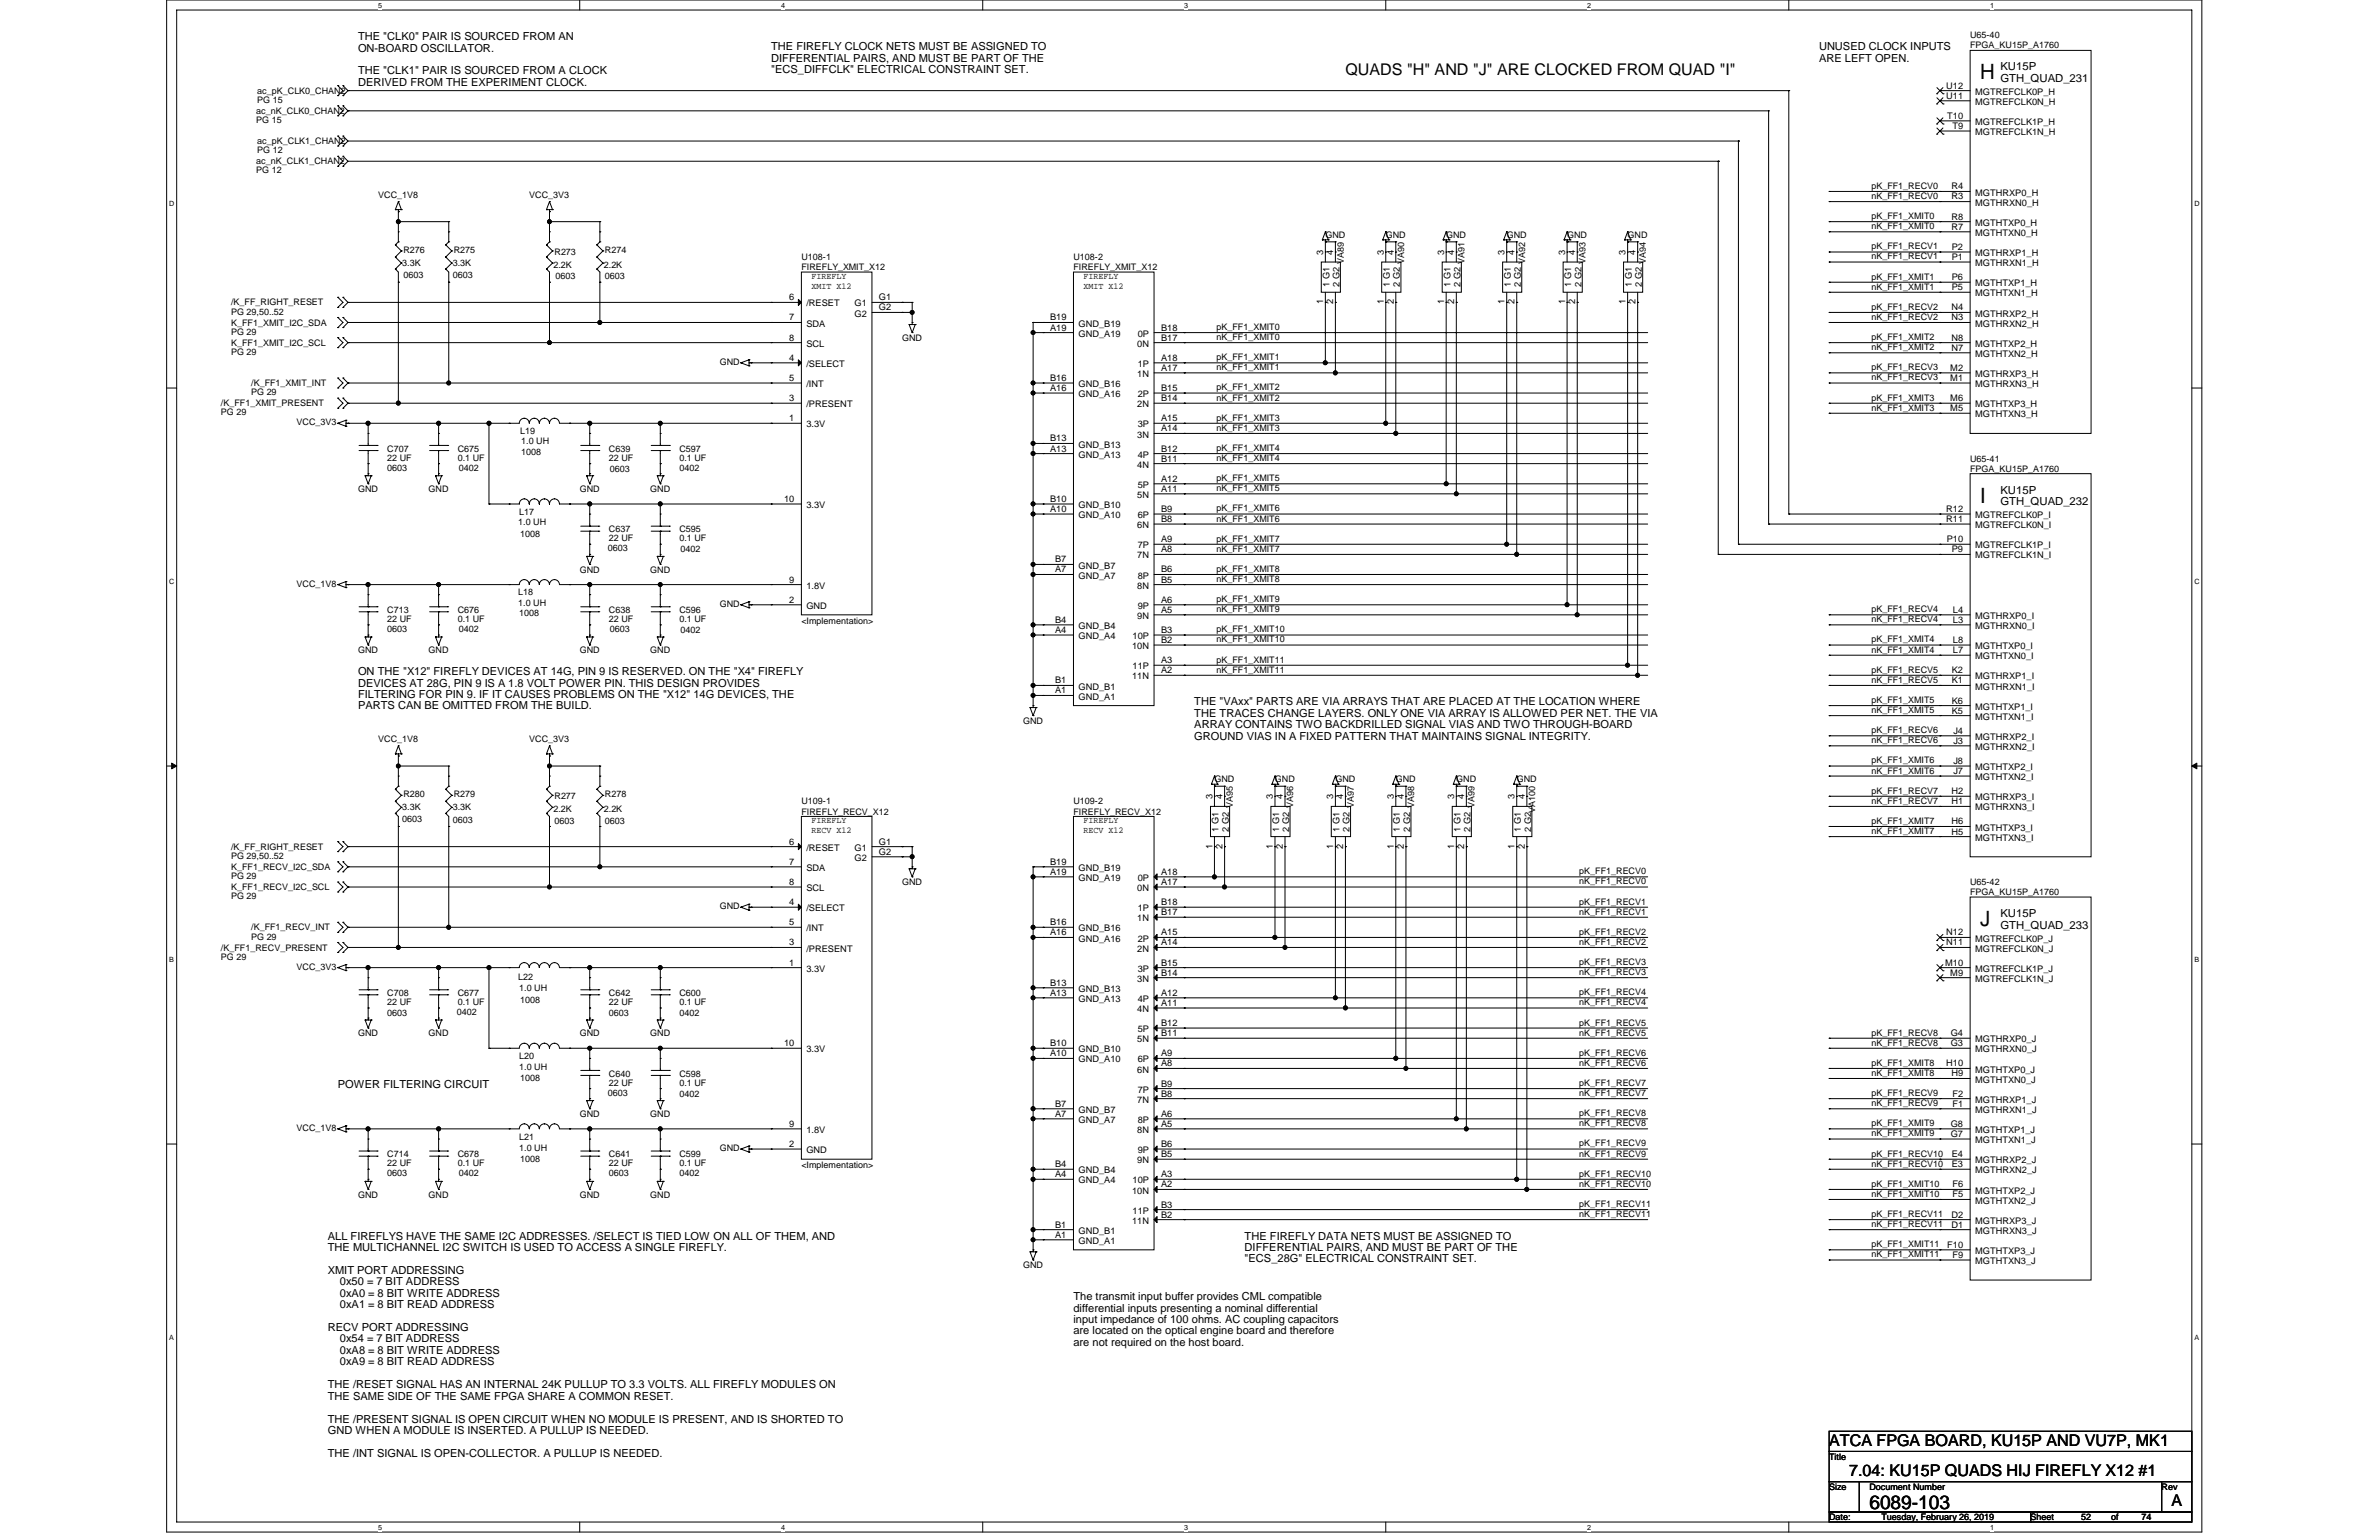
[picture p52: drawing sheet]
<svg xmlns="http://www.w3.org/2000/svg" width="432mm" height="279mm" viewBox="0 0 432 279" stroke-linecap="round" stroke-linejoin="round" font-family="sans-serif">
<defs><g id="words">
<g font-size="3.8">
<text x="359.4" y="14.4">H</text>
<text x="359.4" y="91.2">I</text>
<text x="359.4" y="168">J</text>
</g>
<text font-size="3.5" x="339.3" y="273.8">6089-103</text>
<g font-size="2.9">
<text x="244.2" y="13.6">QUADS &quot;H&quot; AND &quot;J&quot; ARE CLOCKED FROM QUAD &quot;I&quot;</text>
<text x="332" y="262.3">ATCA FPGA BOARD, KU15P AND VU7P, MK1</text>
<text x="335.6" y="267.8">7.04: KU15P QUADS HIJ FIREFLY X12 #1</text>
<text x="394.2" y="273.3">A</text>
</g>
<g font-size="2">
<text x="65" y="7.3">THE &quot;CLK0&quot; PAIR IS SOURCED FROM AN</text>
<text x="65" y="9.4">ON-BOARD OSCILLATOR.</text>
<text x="140" y="9.1">THE FIREFLY CLOCK NETS MUST BE ASSIGNED TO</text>
<text x="140" y="11.2">DIFFERENTIAL PAIRS, AND MUST BE PART OF THE</text>
<text x="330.2" y="9.1">UNUSED CLOCK INPUTS</text>
<text x="330.2" y="11.2">ARE LEFT OPEN.</text>
<text x="65" y="13.5">THE &quot;CLK1&quot; PAIR IS SOURCED FROM A CLOCK</text>
<text x="65" y="15.6">DERIVED FROM THE EXPERIMENT CLOCK.</text>
<text x="140" y="13.3">&quot;ECS_DIFFCLK&quot; ELECTRICAL CONSTRAINT SET.</text>
<text x="363.1" y="12.8">KU15P</text>
<text x="363.1" y="14.8">GTH_QUAD_231</text>
<text x="363.1" y="89.6">KU15P</text>
<text x="363.1" y="91.7">GTH_QUAD_232</text>
<text x="65" y="122.5">ON THE &quot;X12&quot; FIREFLY DEVICES AT 14G, PIN 9 IS RESERVED. ON THE &quot;X4&quot; FIREFLY</text>
<text x="65" y="124.6">DEVICES AT 28G, PIN 9 IS A 1.8 VOLT POWER PIN. THIS DESIGN PROVIDES</text>
<text x="65" y="126.6">FILTERING FOR PIN 9. IF IT CAUSES PROBLEMS ON THE &quot;X12&quot; 14G DEVICES, THE</text>
<text x="65" y="128.7">PARTS CAN BE OMITTED FROM THE BUILD.</text>
<text x="216.8" y="128">THE &quot;VAxx&quot; PARTS ARE VIA ARRAYS THAT ARE PLACED AT THE LOCATION WHERE</text>
<text x="216.8" y="130">THE TRACES CHANGE LAYERS. ONLY ONE VIA ARRAY IS ALLOWED PER NET. THE VIA</text>
<text x="216.8" y="132.1">ARRAY CONTAINS TWO BACKDRILLED SIGNAL VIAS AND TWO THROUGH-BOARD</text>
<text x="216.8" y="134.2">GROUND VIAS IN A FIXED PATTERN THAT MAINTAINS SIGNAL INTEGRITY.</text>
<text x="363.1" y="166.4">KU15P</text>
<text x="363.1" y="168.5">GTH_QUAD_233</text>
<text x="61.3" y="197.5">POWER FILTERING CIRCUIT</text>
<text x="59.5" y="224.9">ALL FIREFLYS HAVE THE SAME I2C ADDRESSES. /SELECT IS TIED LOW ON ALL OF THEM, AND</text>
<text x="59.5" y="227">THE MULTICHANNEL I2C SWITCH IS USED TO ACCESS A SINGLE FIREFLY.</text>
<text x="225.9" y="224.9">THE FIREFLY DATA NETS MUST BE ASSIGNED TO</text>
<text x="225.9" y="227">DIFFERENTIAL PAIRS, AND MUST BE PART OF THE</text>
<text x="59.5" y="231.1">XMIT PORT ADDRESSING</text>
<text x="61.7" y="233.2">0x50 = 7 BIT ADDRESS</text>
<text x="225.9" y="229">&quot;ECS_28G&quot; ELECTRICAL CONSTRAINT SET.</text>
<text x="61.7" y="235.3">0xA0 = 8 BIT WRITE ADDRESS</text>
<text x="61.7" y="237.3">0xA1 = 8 BIT READ ADDRESS</text>
<text x="194.8" y="235.9">The transmit input buffer provides CML compatible</text>
<text x="194.8" y="238">differential inputs presenting a nominal differential</text>
<text x="59.5" y="241.5">RECV PORT ADDRESSING</text>
<text x="61.7" y="243.6">0x54 = 7 BIT ADDRESS</text>
<text x="61.7" y="245.6">0xA8 = 8 BIT WRITE ADDRESS</text>
<text x="194.8" y="240">input impedance of 100 ohms. AC coupling capacitors</text>
<text x="194.8" y="242.1">are located on the optical engine board and therefore</text>
<text x="194.8" y="244.2">are not required on the host board.</text>
<text x="59.5" y="251.9">THE /RESET SIGNAL HAS AN INTERNAL 24K PULLUP TO 3.3 VOLTS. ALL FIREFLY MODULES ON</text>
<text x="61.7" y="247.7">0xA9 = 8 BIT READ ADDRESS</text>
<text x="59.5" y="253.9">THE SAME SIDE OF THE SAME FPGA SHARE A COMMON RESET.</text>
<text x="59.5" y="258.1">THE /PRESENT SIGNAL IS OPEN CIRCUIT WHEN NO MODULE IS PRESENT, AND IS SHORTED TO</text>
<text x="59.5" y="260.2">GND WHEN A MODULE IS INSERTED. A PULLUP IS NEEDED.</text>
<text x="59.5" y="264.3">THE /INT SIGNAL IS OPEN-COLLECTOR. A PULLUP IS NEEDED.</text>
</g>
<g font-size="1.7">
<text x="353.3" y="16.1">U12</text>
<text x="353.3" y="17.9">U11</text>
<text x="358.5" y="17.2">MGTREFCLK0P_H</text>
<text x="353.4" y="21.5">T10</text>
<text x="354.4" y="23.4">T9</text>
<text x="358.5" y="19">MGTREFCLK0N_H</text>
<text x="358.5" y="22.7">MGTREFCLK1P_H</text>
<text x="358.5" y="24.5">MGTREFCLK1N_H</text>
<text x="354.2" y="34.4">R4</text>
<text x="358.5" y="35.5">MGTHRXP0_H</text>
<text x="354.2" y="36.2">R3</text>
<text x="354.2" y="39.8">R8</text>
<text x="354.2" y="41.7">R7</text>
<text x="358.5" y="37.3">MGTHRXN0_H</text>
<text x="358.5" y="41">MGTHTXP0_H</text>
<text x="240.2" y="46.3" transform="rotate(-90 240.2 46.3)">3</text>
<text x="242" y="46.3" transform="rotate(-90 242 46.3)">4</text>
<text x="251.1" y="46.3" transform="rotate(-90 251.1 46.3)">3</text>
<text x="253" y="46.3" transform="rotate(-90 253 46.3)">4</text>
<text x="262.1" y="46.3" transform="rotate(-90 262.1 46.3)">3</text>
<text x="263.9" y="46.3" transform="rotate(-90 263.9 46.3)">4</text>
<text x="273.1" y="46.3" transform="rotate(-90 273.1 46.3)">3</text>
<text x="274.9" y="46.3" transform="rotate(-90 274.9 46.3)">4</text>
<text x="284.1" y="46.3" transform="rotate(-90 284.1 46.3)">3</text>
<text x="285.9" y="46.3" transform="rotate(-90 285.9 46.3)">4</text>
<text x="295" y="46.3" transform="rotate(-90 295 46.3)">3</text>
<text x="296.9" y="46.3" transform="rotate(-90 296.9 46.3)">4</text>
<text x="354.3" y="45.3">P2</text>
<text x="354.3" y="47.2">P1</text>
<text x="358.5" y="42.8">MGTHTXN0_H</text>
<text x="358.5" y="46.5">MGTHRXP1_H</text>
<text x="241.3" y="52.1" transform="rotate(-90 241.3 52.1)">1 G1</text>
<text x="243.1" y="52.1" transform="rotate(-90 243.1 52.1)">2 G2</text>
<text x="252.3" y="52.1" transform="rotate(-90 252.3 52.1)">1 G1</text>
<text x="254.1" y="52.1" transform="rotate(-90 254.1 52.1)">2 G2</text>
<text x="263.2" y="52.1" transform="rotate(-90 263.2 52.1)">1 G1</text>
<text x="265.1" y="52.1" transform="rotate(-90 265.1 52.1)">2 G2</text>
<text x="274.2" y="52.1" transform="rotate(-90 274.2 52.1)">1 G1</text>
<text x="276.1" y="52.1" transform="rotate(-90 276.1 52.1)">2 G2</text>
<text x="285.2" y="52.1" transform="rotate(-90 285.2 52.1)">1 G1</text>
<text x="287" y="52.1" transform="rotate(-90 287 52.1)">2 G2</text>
<text x="296.2" y="52.1" transform="rotate(-90 296.2 52.1)">1 G1</text>
<text x="298" y="52.1" transform="rotate(-90 298 52.1)">2 G2</text>
<text x="354.3" y="50.8">P6</text>
<text x="354.3" y="52.6">P5</text>
<text x="358.5" y="48.3">MGTHRXN1_H</text>
<text x="358.5" y="51.9">MGTHTXP1_H</text>
<text x="358.5" y="53.8">MGTHTXN1_H</text>
<text x="143.3" y="54.5">6</text>
<text x="143.3" y="58.1">7</text>
<text x="146.4" y="55.6">/RESET</text>
<text x="146.4" y="59.2">SDA</text>
<text x="155.1" y="55.6">G1</text>
<text x="155.1" y="57.4">G2</text>
<text x="159.5" y="54.5">G1</text>
<text x="159.5" y="56.3">G2</text>
<text x="190.6" y="58.1">B19</text>
<text x="190.6" y="60">A19</text>
<text x="195.7" y="59.2">GND_B19</text>
<text x="210.7" y="60">B18</text>
<text x="240.2" y="55.2" transform="rotate(-90 240.2 55.2)">1</text>
<text x="242" y="55.2" transform="rotate(-90 242 55.2)">2</text>
<text x="251.1" y="55.2" transform="rotate(-90 251.1 55.2)">1</text>
<text x="253" y="55.2" transform="rotate(-90 253 55.2)">2</text>
<text x="262.1" y="55.2" transform="rotate(-90 262.1 55.2)">1</text>
<text x="263.9" y="55.2" transform="rotate(-90 263.9 55.2)">2</text>
<text x="273.1" y="55.2" transform="rotate(-90 273.1 55.2)">1</text>
<text x="274.9" y="55.2" transform="rotate(-90 274.9 55.2)">2</text>
<text x="284.1" y="55.2" transform="rotate(-90 284.1 55.2)">1</text>
<text x="285.9" y="55.2" transform="rotate(-90 285.9 55.2)">2</text>
<text x="295" y="55.2" transform="rotate(-90 295 55.2)">1</text>
<text x="296.9" y="55.2" transform="rotate(-90 296.9 55.2)">2</text>
<text x="354.2" y="56.3">N4</text>
<text x="354.2" y="58.1">N3</text>
<text x="358.5" y="57.4">MGTHRXP2_H</text>
<text x="358.5" y="59.2">MGTHRXN2_H</text>
<text x="143.3" y="65.4">4</text>
<text x="143.3" y="61.8">8</text>
<text x="146.4" y="62.9">SCL</text>
<text x="195.7" y="61.1">GND_A19</text>
<text x="206.4" y="62.9">0N</text>
<text x="206.5" y="61.1">0P</text>
<text x="210.7" y="61.8">B17</text>
<text x="210.7" y="65.4">A18</text>
<text x="354.2" y="61.8">N8</text>
<text x="354.2" y="63.6">N7</text>
<text x="358.5" y="62.9">MGTHTXP2_H</text>
<text x="358.5" y="64.7">MGTHTXN2_H</text>
<text x="143.3" y="69.1">5</text>
<text x="146.4" y="66.6">/SELECT</text>
<text x="146.4" y="70.2">/INT</text>
<text x="190.6" y="69.1">B16</text>
<text x="190.6" y="70.9">A16</text>
<text x="195.7" y="70.2">GND_B16</text>
<text x="206.4" y="68.4">1N</text>
<text x="206.5" y="66.6">1P</text>
<text x="210.7" y="67.3">A17</text>
<text x="210.7" y="70.9">B15</text>
<text x="354" y="67.3">M2</text>
<text x="354" y="69.1">M1</text>
<text x="358.5" y="68.4">MGTHRXP3_H</text>
<text x="358.5" y="70.2">MGTHRXN3_H</text>
<text x="143.3" y="76.4">1</text>
<text x="143.3" y="72.8">3</text>
<text x="146.4" y="77.5">3.3V</text>
<text x="146.4" y="73.9">/PRESENT</text>
<text x="195.7" y="72.1">GND_A16</text>
<text x="206.4" y="73.9">2N</text>
<text x="206.5" y="72.1">2P</text>
<text x="206.5" y="77.5">3P</text>
<text x="210.7" y="72.8">B14</text>
<text x="210.7" y="76.4">A15</text>
<text x="354" y="72.8">M6</text>
<text x="354" y="74.6">M5</text>
<text x="358.5" y="73.9">MGTHTXP3_H</text>
<text x="358.5" y="75.7">MGTHTXN3_H</text>
<text x="190.6" y="80.1">B13</text>
<text x="190.6" y="81.9">A13</text>
<text x="195.7" y="81.2">GND_B13</text>
<text x="195.7" y="83">GND_A13</text>
<text x="206.4" y="79.4">3N</text>
<text x="206.5" y="83">4P</text>
<text x="210.7" y="78.3">A14</text>
<text x="210.7" y="81.9">B12</text>
<text x="210.7" y="83.7">B11</text>
<text x="206.4" y="84.9">4N</text>
<text x="206.5" y="88.5">5P</text>
<text x="210.7" y="87.4">A12</text>
<text x="210.7" y="89.2">A11</text>
<text x="142.3" y="91.1">10</text>
<text x="146.4" y="92.2">3.3V</text>
<text x="190.6" y="91.1">B10</text>
<text x="190.6" y="92.9">A10</text>
<text x="195.7" y="92.2">GND_B10</text>
<text x="195.7" y="94">GND_A10</text>
<text x="206.4" y="90.3">5N</text>
<text x="206.4" y="95.8">6N</text>
<text x="206.5" y="94">6P</text>
<text x="210.7" y="92.9">B9</text>
<text x="210.7" y="94.7">B8</text>
<text x="353.3" y="94.7">R11</text>
<text x="353.3" y="92.9">R12</text>
<text x="358.5" y="95.8">MGTREFCLK0N_I</text>
<text x="358.5" y="94">MGTREFCLK0P_I</text>
<text x="206.4" y="101.3">7N</text>
<text x="206.5" y="99.5">7P</text>
<text x="210.7" y="98.4">A9</text>
<text x="210.7" y="100.2">A8</text>
<text x="353.3" y="98.4">P10</text>
<text x="354.3" y="100.2">P9</text>
<text x="358.5" y="101.3">MGTREFCLK1N_I</text>
<text x="358.5" y="99.5">MGTREFCLK1P_I</text>
<text x="143.3" y="105.7">9</text>
<text x="146.4" y="106.8">1.8V</text>
<text x="191.5" y="102">B7</text>
<text x="191.5" y="103.8">A7</text>
<text x="195.7" y="103.1">GND_B7</text>
<text x="195.7" y="105">GND_A7</text>
<text x="206.4" y="106.8">8N</text>
<text x="206.5" y="105">8P</text>
<text x="210.7" y="103.8">B6</text>
<text x="210.7" y="105.7">B5</text>
<text x="143.3" y="109.3">2</text>
<text x="146.4" y="110.5">GND</text>
<text x="191.5" y="113">B4</text>
<text x="206.4" y="112.3">9N</text>
<text x="206.5" y="110.5">9P</text>
<text x="210.7" y="109.3">A6</text>
<text x="210.7" y="111.2">A5</text>
<text x="354.5" y="113">L3</text>
<text x="354.5" y="111.2">L4</text>
<text x="358.5" y="112.3">MGTHRXP0_I</text>
<text x="191.5" y="114.8">A4</text>
<text x="195.7" y="114.1">GND_B4</text>
<text x="195.7" y="116">GND_A4</text>
<text x="205.5" y="117.8">10N</text>
<text x="205.6" y="116">10P</text>
<text x="210.7" y="114.8">B3</text>
<text x="210.7" y="116.6">B2</text>
<text x="354.5" y="118.5">L7</text>
<text x="354.5" y="116.6">L8</text>
<text x="358.5" y="114.1">MGTHRXN0_I</text>
<text x="358.5" y="119.6">MGTHTXN0_I</text>
<text x="358.5" y="117.8">MGTHTXP0_I</text>
<text x="191.5" y="124">B1</text>
<text x="191.5" y="125.8">A1</text>
<text x="195.7" y="125.1">GND_B1</text>
<text x="205.5" y="123.3">11N</text>
<text x="205.6" y="121.4">11P</text>
<text x="210.7" y="120.3">A3</text>
<text x="210.7" y="122.1">A2</text>
<text x="354.3" y="124">K1</text>
<text x="354.3" y="122.1">K2</text>
<text x="358.5" y="125.1">MGTHRXN1_I</text>
<text x="358.5" y="123.3">MGTHRXP1_I</text>
<text x="195.7" y="126.9">GND_A1</text>
<text x="354.3" y="129.5">K5</text>
<text x="354.3" y="127.6">K6</text>
<text x="358.5" y="130.6">MGTHTXN1_I</text>
<text x="358.5" y="128.8">MGTHTXP1_I</text>
<text x="354.5" y="134.9">J3</text>
<text x="354.5" y="133.1">J4</text>
<text x="358.5" y="136.1">MGTHRXN2_I</text>
<text x="358.5" y="134.2">MGTHRXP2_I</text>
<text x="354.5" y="140.4">J7</text>
<text x="354.5" y="138.6">J8</text>
<text x="358.5" y="141.5">MGTHTXN2_I</text>
<text x="358.5" y="139.7">MGTHTXP2_I</text>
<text x="220" y="145" transform="rotate(-90 220 145)">3</text>
<text x="221.9" y="145" transform="rotate(-90 221.9 145)">4</text>
<text x="231" y="145" transform="rotate(-90 231 145)">3</text>
<text x="232.9" y="145" transform="rotate(-90 232.9 145)">4</text>
<text x="242" y="145" transform="rotate(-90 242 145)">3</text>
<text x="243.8" y="145" transform="rotate(-90 243.8 145)">4</text>
<text x="253" y="145" transform="rotate(-90 253 145)">3</text>
<text x="254.8" y="145" transform="rotate(-90 254.8 145)">4</text>
<text x="263.9" y="145" transform="rotate(-90 263.9 145)">3</text>
<text x="265.8" y="145" transform="rotate(-90 265.8 145)">4</text>
<text x="274.9" y="145" transform="rotate(-90 274.9 145)">3</text>
<text x="276.8" y="145" transform="rotate(-90 276.8 145)">4</text>
<text x="354.2" y="145.9">H1</text>
<text x="354.2" y="144.1">H2</text>
<text x="354.2" y="149.6">H6</text>
<text x="358.5" y="147">MGTHRXN3_I</text>
<text x="358.5" y="145.2">MGTHRXP3_I</text>
<text x="143.3" y="153.2">6</text>
<text x="146.4" y="154.3">/RESET</text>
<text x="155.1" y="154.3">G1</text>
<text x="159.5" y="153.2">G1</text>
<text x="159.5" y="155.1">G2</text>
<text x="220" y="154" transform="rotate(-90 220 154)">1</text>
<text x="221.2" y="150.9" transform="rotate(-90 221.2 150.9)">1 G1</text>
<text x="221.9" y="154" transform="rotate(-90 221.9 154)">2</text>
<text x="223" y="150.9" transform="rotate(-90 223 150.9)">2 G2</text>
<text x="231" y="154" transform="rotate(-90 231 154)">1</text>
<text x="232.2" y="150.9" transform="rotate(-90 232.2 150.9)">1 G1</text>
<text x="232.9" y="154" transform="rotate(-90 232.9 154)">2</text>
<text x="234" y="150.9" transform="rotate(-90 234 150.9)">2 G2</text>
<text x="242" y="154" transform="rotate(-90 242 154)">1</text>
<text x="243.1" y="150.9" transform="rotate(-90 243.1 150.9)">1 G1</text>
<text x="243.8" y="154" transform="rotate(-90 243.8 154)">2</text>
<text x="245" y="150.9" transform="rotate(-90 245 150.9)">2 G2</text>
<text x="253" y="154" transform="rotate(-90 253 154)">1</text>
<text x="254.1" y="150.9" transform="rotate(-90 254.1 150.9)">1 G1</text>
<text x="254.8" y="154" transform="rotate(-90 254.8 154)">2</text>
<text x="255.9" y="150.9" transform="rotate(-90 255.9 150.9)">2 G2</text>
<text x="263.9" y="154" transform="rotate(-90 263.9 154)">1</text>
<text x="265.1" y="150.9" transform="rotate(-90 265.1 150.9)">1 G1</text>
<text x="265.8" y="154" transform="rotate(-90 265.8 154)">2</text>
<text x="266.9" y="150.9" transform="rotate(-90 266.9 150.9)">2 G2</text>
<text x="274.9" y="154" transform="rotate(-90 274.9 154)">1</text>
<text x="276.1" y="150.9" transform="rotate(-90 276.1 150.9)">1 G1</text>
<text x="276.8" y="154" transform="rotate(-90 276.8 154)">2</text>
<text x="277.9" y="150.9" transform="rotate(-90 277.9 150.9)">2 G2</text>
<text x="354.2" y="151.4">H5</text>
<text x="358.5" y="152.5">MGTHTXN3_I</text>
<text x="358.5" y="150.7">MGTHTXP3_I</text>
<text x="143.3" y="156.9">7</text>
<text x="143.3" y="160.5">8</text>
<text x="146.4" y="158">SDA</text>
<text x="146.4" y="161.7">SCL</text>
<text x="155.1" y="156.2">G2</text>
<text x="190.6" y="156.9">B19</text>
<text x="190.6" y="158.7">A19</text>
<text x="195.7" y="158">GND_B19</text>
<text x="195.7" y="159.8">GND_A19</text>
<text x="206.4" y="161.7">0N</text>
<text x="206.5" y="159.8">0P</text>
<text x="210.7" y="158.7">A18</text>
<text x="210.7" y="160.5">A17</text>
<text x="143.3" y="164.2">4</text>
<text x="143.3" y="167.9">5</text>
<text x="146.4" y="165.3">/SELECT</text>
<text x="190.6" y="167.9">B16</text>
<text x="206.4" y="167.2">1N</text>
<text x="206.5" y="165.3">1P</text>
<text x="210.7" y="164.2">B18</text>
<text x="210.7" y="166">B17</text>
<text x="143.3" y="171.5">3</text>
<text x="146.4" y="172.6">/PRESENT</text>
<text x="146.4" y="169">/INT</text>
<text x="190.6" y="169.7">A16</text>
<text x="195.7" y="169">GND_B16</text>
<text x="195.7" y="170.8">GND_A16</text>
<text x="206.4" y="172.6">2N</text>
<text x="206.5" y="170.8">2P</text>
<text x="210.7" y="169.7">A15</text>
<text x="210.7" y="171.5">A14</text>
<text x="353.3" y="171.5">N11</text>
<text x="353.3" y="169.7">N12</text>
<text x="358.5" y="172.6">MGTREFCLK0N_J</text>
<text x="358.5" y="170.8">MGTREFCLK0P_J</text>
<text x="143.3" y="175.2">1</text>
<text x="146.4" y="176.3">3.3V</text>
<text x="190.6" y="178.8">B13</text>
<text x="195.7" y="180">GND_B13</text>
<text x="206.4" y="178.1">3N</text>
<text x="206.5" y="176.3">3P</text>
<text x="210.7" y="175.2">B15</text>
<text x="210.7" y="177">B14</text>
<text x="353.1" y="175.2">M10</text>
<text x="354" y="177">M9</text>
<text x="358.5" y="178.1">MGTREFCLK1N_J</text>
<text x="358.5" y="176.3">MGTREFCLK1P_J</text>
<text x="190.6" y="180.7">A13</text>
<text x="195.7" y="181.8">GND_A13</text>
<text x="206.4" y="183.6">4N</text>
<text x="206.5" y="181.8">4P</text>
<text x="210.7" y="180.7">A12</text>
<text x="210.7" y="182.5">A11</text>
<text x="142.3" y="189.8">10</text>
<text x="146.4" y="190.9">3.3V</text>
<text x="190.6" y="189.8">B10</text>
<text x="190.6" y="191.6">A10</text>
<text x="195.7" y="190.9">GND_B10</text>
<text x="206.4" y="189.1">5N</text>
<text x="206.5" y="187.3">5P</text>
<text x="210.7" y="186.1">B12</text>
<text x="210.7" y="188">B11</text>
<text x="210.7" y="191.6">A9</text>
<text x="354.1" y="189.8">G3</text>
<text x="354.1" y="188">G4</text>
<text x="358.5" y="190.9">MGTHRXN0_J</text>
<text x="358.5" y="189.1">MGTHRXP0_J</text>
<text x="195.7" y="192.8">GND_A10</text>
<text x="206.4" y="194.6">6N</text>
<text x="206.5" y="192.8">6P</text>
<text x="210.7" y="193.5">A8</text>
<text x="210.7" y="197.1">B9</text>
<text x="353.3" y="193.5">H10</text>
<text x="354.2" y="195.3">H9</text>
<text x="358.5" y="196.4">MGTHTXN0_J</text>
<text x="358.5" y="194.6">MGTHTXP0_J</text>
<text x="191.5" y="200.8">B7</text>
<text x="191.5" y="202.6">A7</text>
<text x="195.7" y="201.9">GND_B7</text>
<text x="195.7" y="203.7">GND_A7</text>
<text x="206.4" y="200.1">7N</text>
<text x="206.5" y="198.2">7P</text>
<text x="206.5" y="203.7">8P</text>
<text x="210.7" y="198.9">B8</text>
<text x="210.7" y="202.6">A6</text>
<text x="354.4" y="200.8">F1</text>
<text x="354.4" y="198.9">F2</text>
<text x="358.5" y="201.9">MGTHRXN1_J</text>
<text x="358.5" y="200.1">MGTHRXP1_J</text>
<text x="143.3" y="208.1">2</text>
<text x="143.3" y="204.4">9</text>
<text x="146.4" y="209.2">GND</text>
<text x="146.4" y="205.5">1.8V</text>
<text x="206.4" y="205.5">8N</text>
<text x="206.5" y="209.2">9P</text>
<text x="210.7" y="204.4">A5</text>
<text x="210.7" y="208.1">B6</text>
<text x="210.7" y="209.9">B5</text>
<text x="354.1" y="206.3">G7</text>
<text x="354.1" y="204.4">G8</text>
<text x="354.3" y="209.9">E4</text>
<text x="358.5" y="207.4">MGTHTXN1_J</text>
<text x="358.5" y="205.5">MGTHTXP1_J</text>
<text x="191.5" y="211.8">B4</text>
<text x="191.5" y="213.6">A4</text>
<text x="195.7" y="212.9">GND_B4</text>
<text x="195.7" y="214.7">GND_A4</text>
<text x="205.6" y="214.7">10P</text>
<text x="206.4" y="211.1">9N</text>
<text x="210.7" y="213.6">A3</text>
<text x="210.7" y="215.4">A2</text>
<text x="354.3" y="211.8">E3</text>
<text x="354.4" y="215.4">F6</text>
<text x="358.5" y="212.9">MGTHRXN2_J</text>
<text x="358.5" y="211.1">MGTHRXP2_J</text>
<text x="205.5" y="216.5">10N</text>
<text x="205.6" y="220.2">11P</text>
<text x="210.7" y="219.1">B3</text>
<text x="210.7" y="220.9">B2</text>
<text x="354.2" y="220.9">D2</text>
<text x="354.4" y="217.2">F5</text>
<text x="358.5" y="218.4">MGTHTXN2_J</text>
<text x="358.5" y="216.5">MGTHTXP2_J</text>
<text x="191.5" y="222.7">B1</text>
<text x="191.5" y="224.6">A1</text>
<text x="195.7" y="223.8">GND_B1</text>
<text x="195.7" y="225.7">GND_A1</text>
<text x="205.5" y="222">11N</text>
<text x="353.4" y="226.4">F10</text>
<text x="354.2" y="222.7">D1</text>
<text x="358.5" y="223.8">MGTHRXN3_J</text>
<text x="358.5" y="222">MGTHRXP3_J</text>
<text x="358.5" y="227.5">MGTHTXP3_J</text>
<text x="354.4" y="228.2">F9</text>
<text x="358.5" y="229.3">MGTHTXN3_J</text>
</g>
<g font-size="1.6">
<text x="357.6" y="8.8">FPGA_KU15P_A1760</text>
<text x="357.6" y="7">U65-40</text>
<text x="46.7" y="17">ac_pK_CLK0_CHAN2</text>
<text x="46.5" y="20.7">ac_nK_CLK0_CHAN2</text>
<text x="46.5" y="22.3">PG 15</text>
<text x="46.7" y="18.7">PG 15</text>
<text x="46.5" y="29.8">ac_nK_CLK1_CHAN2</text>
<text x="46.7" y="26.2">ac_pK_CLK1_CHAN2</text>
<text x="46.7" y="27.8">PG 12</text>
<text x="46.5" y="31.5">PG 12</text>
<text x="68.6" y="35.9">VCC_1V8</text>
<text x="96.1" y="35.9">VCC_3V3</text>
<text x="339.7" y="34.3">pK_FF1_RECV0</text>
<text x="339.7" y="36.1">nK_FF1_RECV0</text>
<text x="339.7" y="39.8">pK_FF1_XMIT0</text>
<text x="339.7" y="41.6">nK_FF1_XMIT0</text>
<text x="73.2" y="45.9">R276</text>
<text x="82.4" y="45.9">R275</text>
<text x="100.6" y="46.3">R273</text>
<text x="109.8" y="45.9">R274</text>
<text x="145.5" y="47.2">U108-1</text>
<text x="194.8" y="47.2">U108-2</text>
<text x="240.6" y="43.2">GND</text>
<text x="243.9" y="47.9" transform="rotate(-90 243.9 47.9)">VA89</text>
<text x="251.5" y="43.2">GND</text>
<text x="254.8" y="47.9" transform="rotate(-90 254.8 47.9)">VA90</text>
<text x="262.5" y="43.2">GND</text>
<text x="265.8" y="47.9" transform="rotate(-90 265.8 47.9)">VA91</text>
<text x="273.5" y="43.2">GND</text>
<text x="276.8" y="47.9" transform="rotate(-90 276.8 47.9)">VA92</text>
<text x="284.4" y="43.2">GND</text>
<text x="287.8" y="47.9" transform="rotate(-90 287.8 47.9)">VA93</text>
<text x="295.4" y="43.2">GND</text>
<text x="298.7" y="47.9" transform="rotate(-90 298.7 47.9)">VA94</text>
<text x="339.7" y="45.3">pK_FF1_RECV1</text>
<text x="339.7" y="47.1">nK_FF1_RECV1</text>
<text x="73" y="48.3">3.3K</text>
<text x="73.2" y="50.5">0603</text>
<text x="82.2" y="48.3">3.3K</text>
<text x="82.2" y="50.5">0603</text>
<text x="100.5" y="48.7">2.2K</text>
<text x="100.8" y="50.7">0603</text>
<text x="109.6" y="48.7">2.2K</text>
<text x="109.8" y="50.7">0603</text>
<text x="145.5" y="49">FIREFLY_XMIT_X12</text>
<text x="147.3" y="50.6">FIREFLY</text>
<text x="147.3" y="52.5">XMIT X12</text>
<text x="194.8" y="49">FIREFLY_XMIT_X12</text>
<text x="196.7" y="50.6">FIREFLY</text>
<text x="196.7" y="52.5">XMIT X12</text>
<text x="339.7" y="50.7">pK_FF1_XMIT1</text>
<text x="339.7" y="52.6">nK_FF1_XMIT1</text>
<text x="42" y="55.4">/K_FF_RIGHT_RESET</text>
<text x="42" y="57.1">PG 29,50..52</text>
<text x="42" y="59.1">K_FF1_XMIT_I2C_SDA</text>
<text x="220.8" y="59.9">pK_FF1_XMIT0</text>
<text x="339.7" y="56.2">pK_FF1_RECV2</text>
<text x="339.7" y="58">nK_FF1_RECV2</text>
<text x="42" y="60.7">PG 29</text>
<text x="42" y="62.7">K_FF1_XMIT_I2C_SCL</text>
<text x="42" y="64.4">PG 29</text>
<text x="163.7" y="61.8">GND</text>
<text x="220.8" y="61.7">nK_FF1_XMIT0</text>
<text x="220.8" y="65.4">pK_FF1_XMIT1</text>
<text x="339.7" y="61.7">pK_FF1_XMIT2</text>
<text x="339.7" y="63.5">nK_FF1_XMIT2</text>
<text x="45.6" y="70.1">/K_FF1_XMIT_INT</text>
<text x="45.6" y="71.7">PG 29</text>
<text x="130.6" y="66.2">GND</text>
<text x="220.8" y="67.2">nK_FF1_XMIT1</text>
<text x="220.8" y="70.8">pK_FF1_XMIT2</text>
<text x="339.7" y="67.2">pK_FF1_RECV3</text>
<text x="339.7" y="69">nK_FF1_RECV3</text>
<text x="40.1" y="73.7">/K_FF1_XMIT_PRESENT</text>
<text x="40.1" y="75.4">PG 29</text>
<text x="53.8" y="77.2">VCC_3V3</text>
<text x="220.8" y="72.7">nK_FF1_XMIT2</text>
<text x="220.8" y="76.3">pK_FF1_XMIT3</text>
<text x="339.7" y="72.7">pK_FF1_XMIT3</text>
<text x="339.7" y="74.5">nK_FF1_XMIT3</text>
<text x="70.3" y="81.9">C707</text>
<text x="70.3" y="83.6">22 UF</text>
<text x="83.1" y="81.9">C675</text>
<text x="83.1" y="83.6">0.1 UF</text>
<text x="94.4" y="78.7">L19</text>
<text x="94.6" y="80.5">1.0 UH</text>
<text x="94.6" y="82.5">1008</text>
<text x="110.5" y="81.9">C639</text>
<text x="110.5" y="83.6">22 UF</text>
<text x="123.3" y="81.9">C597</text>
<text x="123.3" y="83.6">0.1 UF</text>
<text x="220.8" y="78.2">nK_FF1_XMIT3</text>
<text x="220.8" y="81.8">pK_FF1_XMIT4</text>
<text x="220.8" y="83.7">nK_FF1_XMIT4</text>
<text x="357.6" y="83.8">U65-41</text>
<text x="65" y="89.3">GND</text>
<text x="70.3" y="85.4">0603</text>
<text x="77.8" y="89.3">GND</text>
<text x="83.3" y="85.4">0402</text>
<text x="105.2" y="89.3">GND</text>
<text x="110.7" y="85.6">0603</text>
<text x="118" y="89.3">GND</text>
<text x="123.3" y="85.4">0402</text>
<text x="220.8" y="87.3">pK_FF1_XMIT5</text>
<text x="220.8" y="89.1">nK_FF1_XMIT5</text>
<text x="357.6" y="85.6">FPGA_KU15P_A1760</text>
<text x="94.1" y="95.3">1.0 UH</text>
<text x="94.3" y="93.5">L17</text>
<text x="220.8" y="92.8">pK_FF1_XMIT6</text>
<text x="220.8" y="94.6">nK_FF1_XMIT6</text>
<text x="94.4" y="97.5">1008</text>
<text x="110.3" y="100.1">0603</text>
<text x="110.5" y="96.6">C637</text>
<text x="110.5" y="98.2">22 UF</text>
<text x="123.3" y="96.6">C595</text>
<text x="123.3" y="98.2">0.1 UF</text>
<text x="123.5" y="100.2">0402</text>
<text x="220.8" y="98.3">pK_FF1_XMIT7</text>
<text x="220.8" y="100.1">nK_FF1_XMIT7</text>
<text x="53.8" y="106.4">VCC_1V8</text>
<text x="94.1" y="107.9">L18</text>
<text x="105.2" y="103.9">GND</text>
<text x="118" y="103.9">GND</text>
<text x="220.8" y="103.8">pK_FF1_XMIT8</text>
<text x="220.8" y="105.6">nK_FF1_XMIT8</text>
<text x="70.3" y="111.2">C713</text>
<text x="70.3" y="112.8">22 UF</text>
<text x="83.1" y="111.2">C676</text>
<text x="83.1" y="112.8">0.1 UF</text>
<text x="94.1" y="109.9">1.0 UH</text>
<text x="94.3" y="111.8">1008</text>
<text x="110.5" y="111.2">C638</text>
<text x="110.5" y="112.8">22 UF</text>
<text x="123.3" y="111.2">C596</text>
<text x="123.3" y="112.8">0.1 UF</text>
<text x="130.6" y="110.1">GND</text>
<text x="145.5" y="113.2">&lt;Implementation&gt;</text>
<text x="220.8" y="109.3">pK_FF1_XMIT9</text>
<text x="220.8" y="111.1">nK_FF1_XMIT9</text>
<text x="339.7" y="111.1">pK_FF1_RECV4</text>
<text x="339.7" y="112.9">nK_FF1_RECV4</text>
<text x="65" y="118.5">GND</text>
<text x="70.3" y="114.7">0603</text>
<text x="77.8" y="118.5">GND</text>
<text x="83.3" y="114.7">0402</text>
<text x="105.2" y="118.5">GND</text>
<text x="110.7" y="114.7">0603</text>
<text x="118" y="118.5">GND</text>
<text x="123.5" y="114.9">0402</text>
<text x="220.8" y="114.7">pK_FF1_XMIT10</text>
<text x="220.8" y="116.6">nK_FF1_XMIT10</text>
<text x="339.7" y="116.6">pK_FF1_XMIT4</text>
<text x="339.7" y="118.4">nK_FF1_XMIT4</text>
<text x="220.8" y="120.2">pK_FF1_XMIT11</text>
<text x="220.8" y="122">nK_FF1_XMIT11</text>
<text x="339.7" y="122">pK_FF1_RECV5</text>
<text x="339.7" y="123.9">nK_FF1_RECV5</text>
<text x="185.7" y="131.3">GND</text>
<text x="339.7" y="127.6">pK_FF1_XMIT5</text>
<text x="339.7" y="129.4">nK_FF1_XMIT5</text>
<text x="68.6" y="134.6">VCC_1V8</text>
<text x="96.1" y="134.6">VCC_3V3</text>
<text x="339.7" y="133">pK_FF1_RECV6</text>
<text x="339.7" y="134.9">nK_FF1_RECV6</text>
<text x="220.4" y="141.9">GND</text>
<text x="231.4" y="141.9">GND</text>
<text x="242.4" y="141.9">GND</text>
<text x="253.3" y="141.9">GND</text>
<text x="264.3" y="141.9">GND</text>
<text x="275.3" y="141.9">GND</text>
<text x="339.7" y="138.5">pK_FF1_XMIT6</text>
<text x="339.7" y="140.3">nK_FF1_XMIT6</text>
<text x="339.7" y="144">pK_FF1_RECV7</text>
<text x="73" y="147">3.3K</text>
<text x="73" y="149.1">0603</text>
<text x="73.2" y="144.7">R280</text>
<text x="82.2" y="147">3.3K</text>
<text x="82.2" y="149.2">0603</text>
<text x="82.4" y="144.7">R279</text>
<text x="100.5" y="147.4">2.2K</text>
<text x="100.6" y="145">R277</text>
<text x="100.6" y="149.4">0603</text>
<text x="109.6" y="147.4">2.2K</text>
<text x="109.8" y="144.7">R278</text>
<text x="109.8" y="149.4">0603</text>
<text x="145.5" y="147.8">FIREFLY_RECV_X12</text>
<text x="145.5" y="145.9">U109-1</text>
<text x="147.3" y="149.4">FIREFLY</text>
<text x="194.8" y="147.8">FIREFLY_RECV_X12</text>
<text x="194.8" y="145.9">U109-2</text>
<text x="196.7" y="149.4">FIREFLY</text>
<text x="223.8" y="146.7" transform="rotate(-90 223.8 146.7)">VA95</text>
<text x="234.7" y="146.7" transform="rotate(-90 234.7 146.7)">VA96</text>
<text x="245.7" y="146.7" transform="rotate(-90 245.7 146.7)">VA97</text>
<text x="256.7" y="146.7" transform="rotate(-90 256.7 146.7)">VA98</text>
<text x="267.7" y="146.7" transform="rotate(-90 267.7 146.7)">VA99</text>
<text x="278.6" y="147.6" transform="rotate(-90 278.6 147.6)">VA100</text>
<text x="339.7" y="145.8">nK_FF1_RECV7</text>
<text x="339.7" y="149.5">pK_FF1_XMIT7</text>
<text x="42" y="154.2">/K_FF_RIGHT_RESET</text>
<text x="42" y="155.8">PG 29,50..52</text>
<text x="147.3" y="151.2">RECV X12</text>
<text x="196.7" y="151.2">RECV X12</text>
<text x="339.7" y="151.3">nK_FF1_XMIT7</text>
<text x="42" y="157.8">K_FF1_RECV_I2C_SDA</text>
<text x="42" y="159.5">PG 29</text>
<text x="42" y="161.5">K_FF1_RECV_I2C_SCL</text>
<text x="163.7" y="160.6">GND</text>
<text x="286.6" y="158.6">pK_FF1_RECV0</text>
<text x="286.6" y="160.5">nK_FF1_RECV0</text>
<text x="357.6" y="160.6">U65-42</text>
<text x="42" y="163.1">PG 29</text>
<text x="130.6" y="165">GND</text>
<text x="286.6" y="164.1">pK_FF1_RECV1</text>
<text x="286.6" y="165.9">nK_FF1_RECV1</text>
<text x="357.6" y="162.4">FPGA_KU15P_A1760</text>
<text x="40.1" y="172.5">/K_FF1_RECV_PRESENT</text>
<text x="45.6" y="168.8">/K_FF1_RECV_INT</text>
<text x="45.6" y="170.5">PG 29</text>
<text x="286.6" y="169.6">pK_FF1_RECV2</text>
<text x="286.6" y="171.4">nK_FF1_RECV2</text>
<text x="40.1" y="174.1">PG 29</text>
<text x="53.8" y="175.9">VCC_3V3</text>
<text x="94.1" y="177.8">L22</text>
<text x="94.3" y="179.8">1.0 UH</text>
<text x="286.6" y="175.1">pK_FF1_RECV3</text>
<text x="286.6" y="176.9">nK_FF1_RECV3</text>
<text x="70.3" y="180.7">C708</text>
<text x="70.3" y="182.4">22 UF</text>
<text x="70.3" y="184.4">0603</text>
<text x="82.9" y="184.2">0402</text>
<text x="83.1" y="180.7">C677</text>
<text x="83.1" y="182.4">0.1 UF</text>
<text x="94.4" y="182">1008</text>
<text x="110.5" y="180.7">C642</text>
<text x="110.5" y="182.4">22 UF</text>
<text x="110.5" y="184.4">0603</text>
<text x="123.3" y="180.7">C600</text>
<text x="123.3" y="182.4">0.1 UF</text>
<text x="123.3" y="184.4">0402</text>
<text x="286.6" y="180.6">pK_FF1_RECV4</text>
<text x="286.6" y="182.4">nK_FF1_RECV4</text>
<text x="65" y="188">GND</text>
<text x="77.8" y="188">GND</text>
<text x="105.2" y="188">GND</text>
<text x="118" y="188">GND</text>
<text x="286.6" y="186.1">pK_FF1_RECV5</text>
<text x="286.6" y="187.9">nK_FF1_RECV5</text>
<text x="286.6" y="191.6">pK_FF1_RECV6</text>
<text x="339.7" y="187.9">pK_FF1_RECV8</text>
<text x="339.7" y="189.7">nK_FF1_RECV8</text>
<text x="94.3" y="192.2">L20</text>
<text x="94.3" y="194.1">1.0 UH</text>
<text x="94.4" y="196.1">1008</text>
<text x="110.5" y="195.3">C640</text>
<text x="110.5" y="197">22 UF</text>
<text x="123.3" y="195.3">C598</text>
<text x="123.3" y="197">0.1 UF</text>
<text x="286.6" y="193.4">nK_FF1_RECV6</text>
<text x="286.6" y="197">pK_FF1_RECV7</text>
<text x="339.7" y="193.4">pK_FF1_XMIT8</text>
<text x="339.7" y="195.2">nK_FF1_XMIT8</text>
<text x="105.2" y="202.6">GND</text>
<text x="110.3" y="198.8">0603</text>
<text x="118" y="202.6">GND</text>
<text x="123.3" y="199">0402</text>
<text x="286.6" y="198.9">nK_FF1_RECV7</text>
<text x="286.6" y="202.5">pK_FF1_RECV8</text>
<text x="339.7" y="198.9">pK_FF1_RECV9</text>
<text x="339.7" y="200.7">nK_FF1_RECV9</text>
<text x="53.8" y="205.2">VCC_1V8</text>
<text x="70.3" y="210">C714</text>
<text x="83.1" y="210">C678</text>
<text x="94.3" y="206.8">L21</text>
<text x="94.3" y="208.9">1.0 UH</text>
<text x="110.5" y="210">C641</text>
<text x="123.3" y="210">C599</text>
<text x="130.6" y="208.9">GND</text>
<text x="286.6" y="204.3">nK_FF1_RECV8</text>
<text x="286.6" y="208">pK_FF1_RECV9</text>
<text x="286.6" y="209.8">nK_FF1_RECV9</text>
<text x="339.7" y="204.3">pK_FF1_XMIT9</text>
<text x="339.7" y="206.2">nK_FF1_XMIT9</text>
<text x="339.7" y="209.8">pK_FF1_RECV10</text>
<text x="70.3" y="211.6">22 UF</text>
<text x="70.3" y="213.4">0603</text>
<text x="83.1" y="211.6">0.1 UF</text>
<text x="83.3" y="213.4">0402</text>
<text x="94.4" y="210.9">1008</text>
<text x="110.5" y="211.6">22 UF</text>
<text x="110.5" y="213.4">0603</text>
<text x="123.3" y="211.6">0.1 UF</text>
<text x="123.3" y="213.4">0402</text>
<text x="145.5" y="212">&lt;Implementation&gt;</text>
<text x="286.6" y="213.5">pK_FF1_RECV10</text>
<text x="286.6" y="215.3">nK_FF1_RECV10</text>
<text x="339.7" y="211.7">nK_FF1_RECV10</text>
<text x="339.7" y="215.3">pK_FF1_XMIT10</text>
<text x="65" y="217.3">GND</text>
<text x="77.8" y="217.3">GND</text>
<text x="105.2" y="217.3">GND</text>
<text x="118" y="217.3">GND</text>
<text x="286.6" y="219">pK_FF1_RECV11</text>
<text x="286.6" y="220.8">nK_FF1_RECV11</text>
<text x="339.7" y="217.1">nK_FF1_XMIT10</text>
<text x="339.7" y="220.8">pK_FF1_RECV11</text>
<text x="339.7" y="222.6">nK_FF1_RECV11</text>
<text x="339.7" y="226.3">pK_FF1_XMIT11</text>
<text x="185.7" y="230.1">GND</text>
<text x="339.7" y="228.1">nK_FF1_XMIT11</text>
<text x="332" y="264.8">Title</text>
<text x="332" y="275.8">Date:</text>
<text x="332" y="270.3">Size</text>
<text x="339.3" y="270.3">Document Number</text>
<text x="341.5" y="275.8">Tuesday, February 26, 2019</text>
<text x="368.6" y="275.8">Sheet</text>
<text x="377.7" y="275.8">52</text>
<text x="383.2" y="275.8">of</text>
<text x="388.7" y="275.8">74</text>
<text x="392.3" y="270.3">Rev</text>
</g>
<g font-size="1.3">
<text x="68.6" y="1.4">5</text>
<text x="141.8" y="1.4">4</text>
<text x="214.9" y="1.4">3</text>
<text x="288.1" y="1.4">2</text>
<text x="361.3" y="1.4">1</text>
<text x="30.7" y="37.3">D</text>
<text x="398.3" y="37.3">D</text>
<text x="30.7" y="105.9">C</text>
<text x="398.3" y="105.9">C</text>
<text x="30.7" y="174.5">B</text>
<text x="398.3" y="174.5">B</text>
<text x="30.7" y="243">A</text>
<text x="398.3" y="243">A</text>
<text x="68.6" y="277.5">5</text>
<text x="141.8" y="277.5">4</text>
<text x="214.9" y="277.5">3</text>
<text x="288.1" y="277.5">2</text>
<text x="361.3" y="277.5">1</text>
</g>
</g></defs>
<path d="M30.2 0h369.4v278h-369.4zM32.1 1.8h365.7v274.3h-365.7z" fill="none" stroke="#000" stroke-width=".18"/>
<g fill="#fff">
<path d="M68.6 .2h.8v1.5h-.8z"/>
<path d="M68.6 276.3h.8v1.5h-.8z"/>
</g>
<path d="M105.2 0v1.8M105.2 276.1v1.9" fill="none" stroke="#000" stroke-width=".18"/>
<g fill="#fff">
<path d="M141.8 .2h.7v1.5h-.7z"/>
<path d="M141.8 276.3h.7v1.5h-.7z"/>
</g>
<path d="M178.4 0v1.8M178.4 276.1v1.9" fill="none" stroke="#000" stroke-width=".18"/>
<g fill="#fff">
<path d="M214.9 .2h.8v1.5h-.8z"/>
<path d="M214.9 276.3h.8v1.5h-.8z"/>
</g>
<path d="M251.5 0v1.8M251.5 276.1v1.9" fill="none" stroke="#000" stroke-width=".18"/>
<g fill="#fff">
<path d="M288.1 .2h.7v1.5h-.7z"/>
<path d="M288.1 276.3h.7v1.5h-.7z"/>
</g>
<path d="M324.7 0v1.8M324.7 276.1v1.9" fill="none" stroke="#000" stroke-width=".18"/>
<g fill="#fff">
<path d="M361.3 .2h.7v1.5h-.7z"/>
<path d="M361.3 276.3h.7v1.5h-.7z"/>
<path d="M30.7 36.1h1v1.5h-1z"/>
<path d="M398.3 36.1h.9v1.5h-.9z"/>
<path d="M30.7 104.7h1v1.5h-1z"/>
<path d="M398.3 104.7h.9v1.5h-.9z"/>
</g>
<path d="M30.2 70.4h1.9M397.8 70.4h1.8" fill="none" stroke="#000" stroke-width=".18"/>
<g fill="#fff">
<path d="M30.7 173.3h.9v1.4h-.9z"/>
<path d="M398.3 173.3h.9v1.4h-.9z"/>
</g>
<path d="M30.2 139h1.9M397.8 139h1.8" fill="none" stroke="#000" stroke-width=".18"/>
<path d="M31.2 138.5v1l.9-.5zM397.8 139l.9 .5v-1z" fill="#000" stroke="#000" stroke-width=".18"/>
<g fill="#fff">
<path d="M30.7 241.9h.9v1.4h-.9z"/>
<path d="M398.3 241.9h.9v1.4h-.9z"/>
</g>
<g fill="none" stroke="#000" stroke-width=".18">
<path d="M61.3 17.4h.1M61.3 15.5h.1M61.3 19.2h.1M61.3 15.5l1 .9-1 1M61.3 19.2l1 .9-1 .9M62.3 15.5h.1M62.3 17.4h.1M62.3 19.2h.1M62.3 15.5l.9 .9M62.3 19.2l.9 .9M63.2 16.4h.1M63.2 16.4l-.9 1"/>
<path d="M63.2 16.4h261.5M324.7 16.4h.1M324.7 16.4v76.9M351.5 17h.1M351.5 18.9h.1M351.6 15.9l1.1 1.1M351.6 17.7l1.1 1.2M352.1 16.4h.1M352.1 18.3h.1M352.1 16.4h5.5M352.1 18.3h5.5M352.7 15.9l-1.2 1.1"/>
<path d="M352.7 17.7l-1.2 1.2M352.7 17h.1M352.7 18.9h.1M357.6 9.1h21.9v69.5h-21.9zM61.3 21h.1M61.3 26.5h.1M61.3 24.7h.1M61.3 30.2h.1M61.3 28.3h.1M61.3 24.7l1 .9-1 .9M61.3 28.3l1 1-1 .9M62.3 21h.1"/>
<path d="M62.3 24.7h.1M62.3 26.5h.1M62.3 28.3h.1M62.3 30.2h.1M62.3 24.7l.9 .9M62.3 28.3l.9 1M63.2 20.1h.1M63.2 20.1l-.9 .9M63.2 25.6l-.9 .9M63.2 29.3l-.9 .9M63.2 20.1h257.8M63.2 25.6h252.3"/>
<path d="M63.2 29.3h248.7M71.8 38h.1M71.8 38h1.1M72.3 38.4h.1M72.3 36.6h.1M72.3 38v5.9M72.3 36.6l-.5 1.4M72.3 36.6l.6 1.4M72.9 38h.1M99.2 38h.1M99.2 38h1.1M99.7 38.4h.1"/>
<path d="M99.7 36.6h.1M99.7 38v5.9M99.7 36.6l.6 1.4M99.7 36.6l-.5 1.4M100.3 38h.1M311.9 29.3h.1M311.9 29.3v71.3M315.5 25.6h.1M315.5 25.6v73.1M321 20.1h.1M321 20.1v75M332 34.7h.1"/>
<path d="M332 36.6h.1M332 34.7h25.6M332 36.6h25.6M351.5 22.5h.1M351.5 24.3h.1M351.6 21.4l1.1 1.1M351.6 23.2l1.1 1.1M352.1 21.9h.1M352.1 23.8h.1M352.1 34.7h.1M352.1 36.6h.1M352.1 21.9h5.5"/>
<path d="M352.1 23.8h5.5M352.7 21.4l-1.2 1.1M352.7 23.2l-1.2 1.1M352.7 22.5h.1M352.7 24.3h.1M61.3 55.8h.1M61.3 53.9h.1M61.3 59.4h.1M61.3 57.6h.1M61.3 53.9l1 1-1 .9M61.3 57.6l1 .9-1 .9M62.3 53.9h.1"/>
<path d="M62.3 55.8h.1M62.3 57.6h.1M62.3 59.4h.1M62.3 53.9l.9 1M62.3 57.6l.9 .9M63.2 54.9l-.9 .9M63.2 58.5l-.9 .9M63.2 54.9h.1M63.2 58.5h.1M63.2 54.9h82.3M63.2 58.5h82.3M71.8 48.8h.1"/>
<path d="M71.8 46.6h.1M71.8 44.4h.1M71.8 48.8l.5 .6v23.8M71.8 46.6l1.1 1.1M71.8 44.4l1.1 1.1M72.3 43.9h.1M72.3 43.9l-.5 .5M72.3 40.2h.1M72.3 40.2h9.1M72.3 51.2h.1M72.3 42.1h.1M72.9 47.7h.1"/>
<path d="M72.9 45.5h.1M72.9 47.7l-1.1 1.1M72.9 45.5l-1.1 1.1M80.9 48.8h.1M80.9 46.6h.1M80.9 44.4h.1M80.9 48.8l.5 .6v20.1M80.9 46.6l1.1 1.1M80.9 44.4l1.1 1.1M81.4 51.2h.1M81.4 42.1h.1M81.4 40.2h.1"/>
<path d="M81.4 40.2v3.7M81.4 43.9h.1M81.4 43.9l-.5 .5M82 47.7h.1M82 45.5h.1M82 47.7l-1.1 1.1M82 45.5l-1.1 1.1M99.2 48.8h.1M99.2 46.6h.1M99.2 44.4h.1M99.2 48.8l.5 .6v12.8M99.2 46.6l1.1 1.1"/>
<path d="M99.2 44.4l1.1 1.1M99.7 40.2h.1M99.7 43.9h.1M99.7 51.2h.1M99.7 42.1h.1M99.7 43.9l-.5 .5M99.7 40.2h9.2M100.3 47.7h.1M100.3 45.5h.1M100.3 47.7l-1.1 1.1M100.3 45.5l-1.1 1.1M108.3 48.8h.1"/>
<path d="M108.3 46.6h.1M108.3 44.4h.1M108.3 48.8l.6 .6v9.1M108.3 46.6l1.1 1.1M108.3 44.4l1.1 1.1M108.9 43.9h.1M108.9 43.9l-.6 .5M108.9 58.5h.1M108.9 40.2h.1M108.9 40.2v3.7M108.9 51.2h.1M108.9 42.1h.1"/>
<path d="M109.4 47.7h.1M109.4 45.5h.1M109.4 47.7l-1.1 1.1M109.4 45.5l-1.1 1.1M140 54.9h.1M140 58.5h.1M145.5 49.4h12.8v62.1h-12.8zM158.3 56.7h7.3M163.7 54.9h.1M163.7 56.7h.1M165 58.9h.1M165 58.9h1.1"/>
<path d="M165 58.9l.6 1.4M165.6 58.5h.1M165.6 54.9h.1M165.6 56.7h.1M165.6 54.9v4M165.6 54.9h-7.3M166.1 58.9h.1M166.1 58.9l-.5 1.4M187.5 58.5h.1M187.5 58.5v69.9M187.5 58.5h7.3M189.3 58.5h.1"/>
<path d="M194.8 49.4h14.7v78.6h-14.7zM239.8 47.5h3.5v5.5h-3.5zM240 43.5h.1M240 43.5h1.1M240.6 54.9h.1M240.6 45.7h.1M240.6 53v12.8M240.6 43.9h1.8M240.6 43.9h.1M240.6 42.1h.1M240.6 43.5v4M240.6 42.1l.5 1.4"/>
<path d="M240.6 42.1l-.6 1.4M241.1 43.5h.1M242.4 54.9h.1M242.4 45.7h.1M242.4 53v14.6M242.4 43.9h.1M242.4 43.9v3.6M250.8 47.5h3.5v5.5h-3.5zM251 43.5h.1M251 43.5h1.1M251.5 54.9h.1M251.5 45.7h.1"/>
<path d="M251.5 53v23.8M251.5 43.9h.1M251.5 42.1h.1M251.5 43.5v4M251.5 42.1l.6 1.4M251.5 42.1l-.5 1.4M251.5 43.9h1.8M252.1 43.5h.1M253.3 54.9h.1M253.3 45.7h.1M253.3 53v25.6M253.3 43.9h.1"/>
<path d="M253.3 43.9v3.6M261.8 47.5h3.4v5.5h-3.4zM261.9 43.5h.1M261.9 43.5h1.1M262.5 54.9h.1M262.5 45.7h.1M262.5 53v34.8M262.5 43.9h.1M262.5 42.1h.1M262.5 43.5v4M262.5 42.1l.5 1.4M262.5 42.1l-.6 1.4"/>
<path d="M262.5 43.9h1.8M263 43.5h.1M264.3 43.9h.1M264.3 43.9v3.6M264.3 54.9h.1M264.3 45.7h.1M264.3 53v36.6M272.7 47.5h3.5v5.5h-3.5zM272.9 43.5h.1M272.9 43.5h1.1M273.5 54.9h.1M273.5 45.7h.1"/>
<path d="M273.5 53v45.7M273.5 43.9h.1M273.5 42.1h.1M273.5 43.5v4M273.5 42.1l.5 1.4M273.5 42.1l-.6 1.4M273.5 43.9h1.8M274 43.5h.1M275.3 54.9h.1M275.3 45.7h.1M275.3 53v47.6M275.3 43.9h.1"/>
<path d="M275.3 43.9v3.6M283.7 47.5h3.5v5.5h-3.5zM283.9 43.5h.1M283.9 43.5h1.1M284.4 43.9h.1M284.4 42.1h.1M284.4 43.5v4M284.4 42.1l.6 1.4M284.4 42.1l-.5 1.4M284.4 43.9h1.9M284.4 54.9h.1M284.4 45.7h.1"/>
<path d="M284.4 53v56.7M285 43.5h.1M286.3 54.9h.1M286.3 45.7h.1M286.3 53v58.5M286.3 43.9h.1M286.3 43.9v3.6M294.7 47.5h3.5v5.5h-3.5zM294.9 43.5h.1M294.9 43.5h1.1M295.4 54.9h.1M295.4 45.7h.1"/>
<path d="M295.4 53v67.7M295.4 43.9h.1M295.4 42.1h.1M295.4 43.5v4M295.4 42.1l.6 1.4M295.4 42.1l-.5 1.4M295.4 43.9h1.8M296 43.5h.1M297.2 54.9h.1M297.2 45.7h.1M297.2 43.9h.1M297.2 43.9v3.6"/>
<path d="M297.2 53v69.5M332 40.2h.1M332 42.1h.1M332 45.7h.1M332 47.5h.1M332 51.2h.1M332 53h.1M332 56.7h.1M332 58.5h.1M332 58.5h25.6M332 56.7h25.6M332 40.2h25.6"/>
<path d="M332 42.1h25.6M332 45.7h25.6M332 47.5h25.6M332 51.2h25.6M332 53h25.6M352.1 40.2h.1M352.1 42.1h.1M352.1 45.7h.1M352.1 47.5h.1M352.1 51.2h.1M352.1 53h.1M352.1 56.7h.1"/>
<path d="M352.1 58.5h.1M61.3 63.1h.1M61.3 61.3h.1M61.3 70.4h.1M61.3 68.6h.1M61.3 74.1h.1M61.3 72.2h.1M61.3 61.3l1 .9-1 .9M61.3 68.6l1 .9-1 .9M61.3 72.2l1 1-1 .9M61.3 76.8h.1M61.3 76.8l1.5 .5"/>
<path d="M62.3 61.3h.1M62.3 63.1h.1M62.3 68.6h.1M62.3 70.4h.1M62.3 72.2h.1M62.3 74.1h.1M62.3 61.3l.9 .9M62.3 68.6l.9 .9M62.3 72.2l.9 1M62.8 77.3h.1M62.8 76.2h.1M62.8 76.2v1.1"/>
<path d="M62.8 76.2l-1.5 .6M63.2 69.5h.1M63.2 62.2l-.9 .9M63.2 69.5l-.9 .9M63.2 73.2l-.9 .9M63.2 62.2h.1M63.2 76.8h.1M63.2 73.2h.1M66.8 78.6h.1M66.8 76.8h.1M66.8 76.8v4M72.3 73.2h.1"/>
<path d="M79.6 76.8h.1M79.6 76.8v4M79.6 78.6h.1M81.4 69.5h.1M88.8 76.8h.1M88.8 76.8v14.6M92.4 76.8h.1M99.7 62.2h.1M103.4 76.8h.1M107 78.6h.1M107 76.8h.1M107 76.8v4"/>
<path d="M119.8 78.6h.1M119.8 76.8h.1M119.8 76.8v4M134.5 65.8h.1M134.5 65.8l1.5 .6M136 66.4h.1M136 65.3h.1M136 65.3v1.1M136 65.3l-1.5 .5M136.3 65.8h.1M140 76.8h.1M140 73.2h.1"/>
<path d="M140 65.8h.1M140 69.5h.1M140 62.2h.1M145.5 76.8h-44a.91 .91 0 0 0-.9-.9 .91 .91 0 0 0-.9 .9 .91 .91 0 0 0-.9-.9 .94 .94 0 0 0-.9 .9 .91 .91 0 0 0-.9-.9 .91 .91 0 0 0-.9 .9 .9 .9 0 0 0-.9-.9 .9 .9 0 0 0-.9 .9h-31.5M145.5 65.8h-9.5M145.5 73.2h-82.3M145.5 69.5h-82.3M145.5 62.2h-82.3M165.6 60.3h.1M187.5 60.3h.1M187.5 60.3h7.3M187.5 69.5h.1"/>
<path d="M187.5 71.3h.1M187.5 69.5h7.3M187.5 71.3h7.3M189.3 60.3h.1M189.3 69.5h.1M189.3 71.3h.1M209.5 76.8h89.6M209.5 65.8h89.6M209.5 73.2h89.6M209.5 62.2h89.6M209.5 67.6h89.6M209.5 78.6h89.6"/>
<path d="M214.9 60.3h.1M214.9 62.2h.1M214.9 65.8h.1M214.9 67.6h.1M214.9 71.3h.1M214.9 73.2h.1M214.9 76.8h.1M214.9 78.6h.1M240.6 65.8h.1M242.4 67.6h.1M251.5 76.8h.1M253.3 78.6h.1"/>
<path d="M299.1 71.3h-89.6M299.1 60.3h-89.6M332 62.2h.1M332 64h.1M332 67.6h.1M332 69.5h.1M332 73.2h.1M332 75h.1M332 73.2h25.6M332 69.5h25.6M332 62.2h25.6M332 67.6h25.6"/>
<path d="M332 64h25.6M332 75h25.6M352.1 62.2h.1M352.1 64h.1M352.1 67.6h.1M352.1 69.5h.1M352.1 73.2h.1M352.1 75h.1M65.2 81.7h3.3M65.2 80.8h3.3M66.3 86.3h.1M66.3 86.3h1.1"/>
<path d="M66.3 86.3l.5 1.5M66.8 85.9h.1M66.8 87.8h.1M66.8 80.8h.1M66.8 81.7h.1M66.8 84.1h.1M66.8 81.7v4.6M67.4 86.3h.1M67.4 86.3l-.6 1.5M68.5 81.7h.1M68.5 80.8h.1M78 81.7h3.3"/>
<path d="M78 80.8h3.3M79.1 86.3h.1M79.1 86.3h1.1M79.1 86.3l.5 1.5M79.6 85.9h.1M79.6 87.8h.1M79.6 84.1h.1M79.6 80.8h.1M79.6 81.7h.1M79.6 81.7v4.6M80.2 86.3h.1M80.2 86.3l-.6 1.5"/>
<path d="M81.3 81.7h.1M81.3 80.8h.1M88.8 91.4h5.5a.9 .9 0 0 1 .9-.9 .9 .9 0 0 1 .9 .9 .9 .9 0 0 1 .9-.9 .9 .9 0 0 1 .9 .9 .91 .91 0 0 1 .9-.9 .91 .91 0 0 1 .9 .9 .9 .9 0 0 1 .9-.9 .9 .9 0 0 1 .9 .9h44M88.8 91.4h.1M92.4 91.4h.1M103.4 91.4h.1M105.4 81.7h3.3M105.4 80.8h3.3M105.4 96.4h3.3M105.4 95.5h3.3M106.5 86.3h.1M106.5 86.3h1.1"/>
<path d="M106.5 86.3l.5 1.5M107 91.4h.1M107 91.4v4.1M107 85.9h.1M107 87.8h.1M107 80.8h.1M107 81.7h.1M107 84.1h.1M107 95.5h.1M107 96.4h.1M107 93.3h.1M107 98.7h.1"/>
<path d="M107 81.7v4.6M107 96.4v4.5M107.6 86.3h.1M107.6 86.3l-.6 1.5M108.7 81.7h.1M108.7 80.8h.1M108.7 96.4h.1M108.7 95.5h.1M118.2 81.7h3.3M118.2 80.8h3.3M118.2 96.4h3.3M118.2 95.5h3.3"/>
<path d="M119.3 86.3h.1M119.3 86.3h1.1M119.3 86.3l.5 1.5M119.8 91.4h.1M119.8 85.9h.1M119.8 87.8h.1M119.8 80.8h.1M119.8 81.7h.1M119.8 84.1h.1M119.8 95.5h.1M119.8 96.4h.1M119.8 93.3h.1"/>
<path d="M119.8 98.7h.1M119.8 81.7v4.6M119.8 91.4v4.1M119.8 96.4v4.5M120.4 86.3h.1M120.4 86.3l-.6 1.5M121.5 81.7h.1M121.5 80.8h.1M121.5 96.4h.1M121.5 95.5h.1M140 91.4h.1M187.5 80.5h.1"/>
<path d="M187.5 82.3h.1M187.5 91.4h.1M187.5 93.3h.1M187.5 80.5h7.3M187.5 82.3h7.3M189.3 80.5h.1M189.3 82.3h.1M189.3 91.4h.1M189.3 93.3h.1M194.8 93.3h-7.3M194.8 91.4h-7.3M209.5 95.1h89.6"/>
<path d="M209.5 98.7h89.6M209.5 84.1h89.6M209.5 87.8h89.6M209.5 89.6h89.6M214.9 82.3h.1M214.9 84.1h.1M214.9 87.8h.1M214.9 89.6h.1M214.9 93.3h.1M214.9 95.1h.1M214.9 98.7h.1M262.5 87.8h.1"/>
<path d="M264.3 89.6h.1M273.5 98.7h.1M299.1 93.3h-89.6M299.1 82.3h-89.6M315.5 98.7h.1M315.5 98.7h42.1M321 95.1h.1M321 95.1h36.6M324.7 93.3h.1M324.7 93.3h32.9M352.1 95.1h.1M352.1 93.3h.1"/>
<path d="M352.1 98.7h.1M357.6 85.9h21.9v69.5h-21.9zM61.3 106.1h.1M61.3 106.1l1.5 .5M62.8 106.6h.1M62.8 105.5h.1M62.8 105.5v1.1M62.8 105.5l-1.5 .6M63.2 106.1h.1M65.2 111h3.3M65.2 110.1h3.3M66.3 115.6h.1"/>
<path d="M66.3 115.6h1.1M66.3 115.6l.5 1.4M66.8 115.2h.1M66.8 117h.1M66.8 110.1h.1M66.8 111h.1M66.8 107.9h.1M66.8 113.4h.1M66.8 106.1h.1M66.8 106.1v4M66.8 111v4.6M67.4 115.6h.1"/>
<path d="M67.4 115.6l-.6 1.4M68.5 111h.1M68.5 110.1h.1M78 111h3.3M78 110.1h3.3M79.1 115.6h.1M79.1 115.6h1.1M79.1 115.6l.5 1.4M79.6 106.1h.1M79.6 106.1v4M79.6 115.2h.1M79.6 117h.1"/>
<path d="M79.6 110.1h.1M79.6 111h.1M79.6 107.9h.1M79.6 113.4h.1M79.6 111v4.6M80.2 115.6h.1M80.2 115.6l-.6 1.4M81.3 111h.1M81.3 110.1h.1M92.4 106.1h.1M103.4 106.1h.1M105.4 111h3.3"/>
<path d="M105.4 110.1h3.3M106.5 100.9h.1M106.5 115.6h.1M106.5 100.9h1.1M106.5 100.9l.5 1.5M106.5 115.6h1.1M106.5 115.6l.5 1.4M107 106.1h.1M107 106.1v4M107 110.1h.1M107 111h.1M107 111v4.6"/>
<path d="M107 100.6h.1M107 102.4h.1M107 115.2h.1M107 117h.1M107 107.9h.1M107 113.4h.1M107.6 100.9h.1M107.6 115.6h.1M107.6 100.9l-.6 1.5M107.6 115.6l-.6 1.4M108.7 111h.1M108.7 110.1h.1"/>
<path d="M118.2 111h3.3M118.2 110.1h3.3M119.3 100.9h.1M119.3 115.6h.1M119.3 100.9h1.1M119.3 100.9l.5 1.5M119.3 115.6h1.1M119.3 115.6l.5 1.4M119.8 100.6h.1M119.8 102.4h.1M119.8 115.2h.1M119.8 117h.1"/>
<path d="M119.8 110.1h.1M119.8 111h.1M119.8 107.9h.1M119.8 113.4h.1M119.8 106.1h.1M119.8 106.1v4M119.8 111v4.6M120.4 100.9h.1M120.4 115.6h.1M120.4 100.9l-.6 1.5M120.4 115.6l-.6 1.4M121.5 111h.1"/>
<path d="M121.5 110.1h.1M134.5 109.7h.1M134.5 109.7l1.5 .6M136 110.3h.1M136 109.2h.1M136 109.2v1.1M136 109.2l-1.5 .5M136.3 109.7h.1M140 109.7h.1M140 106.1h.1M145.5 106.1h-44a.91 .91 0 0 0-.9-.9 .91 .91 0 0 0-.9 .9 .9 .9 0 0 0-.9-.9 .93 .93 0 0 0-.9 .9 .91 .91 0 0 0-.9-.9 .91 .91 0 0 0-.9 .9 .9 .9 0 0 0-.9-.9 .9 .9 0 0 0-.9 .9h-31.5M145.5 109.7h-9.5"/>
<path d="M187.5 102.4h.1M187.5 104.2h.1M187.5 113.4h.1M187.5 115.2h.1M187.5 102.4h7.3M187.5 104.2h7.3M187.5 115.2h7.3M189.3 102.4h.1M189.3 104.2h.1M189.3 113.4h.1M189.3 115.2h.1M194.8 113.4h-7.3"/>
<path d="M209.5 109.7h89.6M209.5 106.1h89.6M209.5 111.5h89.6M209.5 100.6h89.6M209.5 115.2h89.6M214.9 100.6h.1M214.9 104.2h.1M214.9 106.1h.1M214.9 109.7h.1M214.9 111.5h.1M214.9 115.2h.1M214.9 117h.1"/>
<path d="M275.3 100.6h.1M284.4 109.7h.1M286.3 111.5h.1M299.1 104.2h-89.6M299.1 117h-89.6M311.9 100.6h.1M311.9 100.6h45.7M332 111.5h.1M332 113.4h.1M332 117h.1M332 118.9h.1M332 113.4h25.6"/>
<path d="M332 111.5h25.6M332 118.9h25.6M332 117h25.6M352.1 113.4h.1M352.1 111.5h.1M352.1 118.9h.1M352.1 117h.1M352.1 100.6h.1M71.8 136.8h.1M71.8 136.8h1.1M72.3 139h.1M72.3 139h9.1"/>
<path d="M72.3 137.2h.1M72.3 135.3h.1M72.3 136.8v5.8M72.3 135.3l-.5 1.5M72.3 135.3l.6 1.5M72.9 136.8h.1M81.4 139h.1M81.4 139v3.6M99.2 136.8h.1M99.2 136.8h1.1M99.7 137.2h.1M99.7 135.3h.1"/>
<path d="M99.7 136.8v5.8M99.7 135.3l.6 1.5M99.7 135.3l-.5 1.5M99.7 139h.1M99.7 139h9.2M100.3 136.8h.1M108.9 139h.1M108.9 139v3.6M187 128.4h.1M187 128.4h1.1M187 128.4l.5 1.4M187.5 128h.1"/>
<path d="M187.5 129.8h.1M187.5 124.4h.1M187.5 126.2h.1M187.5 124.4h7.3M187.5 126.2h7.3M188.1 128.4h.1M188.1 128.4l-.6 1.4M189.3 124.4h.1M189.3 126.2h.1M209.5 122.5h89.6M209.5 120.7h89.6M214.9 120.7h.1"/>
<path d="M214.9 122.5h.1M295.4 120.7h.1M297.2 122.5h.1M332 122.5h.1M332 124.4h.1M332 128h.1M332 129.8h.1M332 133.5h.1M332 135.3h.1M332 139h.1M332 124.4h25.6M332 135.3h25.6"/>
<path d="M332 122.5h25.6M332 133.5h25.6M332 129.8h25.6M332 128h25.6M332 139h25.6M352.1 124.4h.1M352.1 135.3h.1M352.1 122.5h.1M352.1 133.5h.1M352.1 129.8h.1M352.1 128h.1M352.1 139h.1"/>
<path d="M61.3 154.5h.1M61.3 152.7h.1M61.3 158.2h.1M61.3 156.4h.1M61.3 152.7l1 .9-1 .9M61.3 156.4l1 .9-1 .9M62.3 152.7h.1M62.3 154.5h.1M62.3 156.4h.1M62.3 158.2h.1M62.3 152.7l.9 .9M62.3 156.4l.9 .9"/>
<path d="M63.2 153.6l-.9 .9M63.2 157.3l-.9 .9M63.2 153.6h.1M63.2 157.3h.1M63.2 153.6h82.3M63.2 157.3h82.3M71.8 147.6h.1M71.8 145.4h.1M71.8 143.2h.1M71.8 147.6l.5 .5v23.8M71.8 145.4l1.1 1.1M71.8 143.2l1.1 1.1"/>
<path d="M72.3 142.6h.1M72.3 142.6l-.5 .6M72.3 149.9h.1M72.3 140.8h.1M72.9 146.5h.1M72.9 144.3h.1M72.9 146.5l-1.1 1.1M72.9 144.3l-1.1 1.1M80.9 147.6h.1M80.9 145.4h.1M80.9 143.2h.1M80.9 147.6l.5 .5v20.1"/>
<path d="M80.9 145.4l1.1 1.1M80.9 143.2l1.1 1.1M81.4 142.6h.1M81.4 149.9h.1M81.4 140.8h.1M81.4 142.6l-.5 .6M82 146.5h.1M82 144.3h.1M82 146.5l-1.1 1.1M82 144.3l-1.1 1.1M99.2 147.6h.1M99.2 145.4h.1"/>
<path d="M99.2 143.2h.1M99.2 147.6l.5 .5v12.8M99.2 145.4l1.1 1.1M99.2 143.2l1.1 1.1M99.7 142.6h.1M99.7 149.9h.1M99.7 140.8h.1M99.7 142.6l-.5 .6M100.3 146.5h.1M100.3 144.3h.1M100.3 146.5l-1.1 1.1M100.3 144.3l-1.1 1.1"/>
<path d="M108.3 147.6h.1M108.3 145.4h.1M108.3 143.2h.1M108.3 147.6l.6 .5v9.2M108.3 145.4l1.1 1.1M108.3 143.2l1.1 1.1M108.9 142.6h.1M108.9 142.6l-.6 .6M108.9 157.3h.1M108.9 149.9h.1M108.9 140.8h.1M109.4 146.5h.1"/>
<path d="M109.4 144.3h.1M109.4 146.5l-1.1 1.1M109.4 144.3l-1.1 1.1M140 153.6h.1M140 157.3h.1M145.5 148.1h12.8v62.2h-12.8zM158.3 155.4h7.3M163.7 153.6h.1M163.7 155.4h.1M165 157.6h.1M165 157.6h1.1M165 157.6l.6 1.5"/>
<path d="M165.6 153.6h.1M165.6 153.6v4M165.6 153.6h-7.3M165.6 157.3h.1M165.6 159.1h.1M165.6 155.4h.1M166.1 157.6h.1M166.1 157.6l-.5 1.5M187.5 157.3h.1M187.5 159.1h.1M187.5 157.3v69.8M187.5 157.3h7.3"/>
<path d="M187.5 159.1h7.3M189.3 157.3h.1M189.3 159.1h.1M194.8 148.1h14.7v78.7h-14.7zM209.5 159.1h89.6M214.9 159.1h.1M219.7 146.3h3.5v5.5h-3.5zM219.9 142.3h.1M219.9 142.3h1.1M220.4 159.1h.1M220.4 142.6h1.9M220.4 153.6h.1"/>
<path d="M220.4 144.5h.1M220.4 151.8v7.3M220.4 142.6h.1M220.4 140.8h.1M220.4 142.3v4M220.4 140.8l.6 1.5M220.4 140.8l-.5 1.5M221 142.3h.1M222.3 153.6h.1M222.3 144.5h.1M222.3 151.8v9.1M222.3 142.6h.1"/>
<path d="M222.3 142.6v3.7M230.7 146.3h3.4v5.5h-3.4zM230.9 142.3h.1M230.9 142.3h1.1M231.4 153.6h.1M231.4 144.5h.1M231.4 151.8v18.3M231.4 142.6h1.8M231.4 142.6h.1M231.4 140.8h.1M231.4 142.3v4M231.4 140.8l.6 1.5"/>
<path d="M231.4 140.8l-.5 1.5M232 142.3h.1M233.2 142.6h.1M233.2 142.6v3.7M233.2 153.6h.1M233.2 144.5h.1M233.2 151.8v20.1M241.6 146.3h3.5v5.5h-3.5zM241.8 142.3h.1M241.8 142.3h1.1M242.4 142.6h1.8M242.4 153.6h.1"/>
<path d="M242.4 144.5h.1M242.4 151.8v29.2M242.4 142.6h.1M242.4 140.8h.1M242.4 142.3v4M242.4 140.8l.5 1.5M242.4 140.8l-.6 1.5M242.9 142.3h.1M244.2 153.6h.1M244.2 144.5h.1M244.2 151.8v31.1M244.2 142.6h.1"/>
<path d="M244.2 142.6v3.7M252.6 146.3h3.5v5.5h-3.5zM252.8 142.3h.1M252.8 142.3h1.1M253.3 142.6h1.9M253.3 153.6h.1M253.3 144.5h.1M253.3 151.8v40.2M253.3 142.6h.1M253.3 140.8h.1M253.3 142.3v4M253.3 140.8l.6 1.5"/>
<path d="M253.3 140.8l-.5 1.5M253.9 142.3h.1M255.2 142.6h.1M255.2 142.6v3.7M255.2 153.6h.1M255.2 144.5h.1M255.2 151.8v42M263.6 146.3h3.5v5.5h-3.5zM263.8 142.3h.1M263.8 142.3h1.1M264.3 142.6h.1M264.3 140.8h.1"/>
<path d="M264.3 142.3v4M264.3 140.8l.6 1.5M264.3 140.8l-.5 1.5M264.3 142.6h1.8M264.3 153.6h.1M264.3 144.5h.1M264.3 151.8v51.2M264.9 142.3h.1M266.1 153.6h.1M266.1 144.5h.1M266.1 142.6h.1M266.1 142.6v3.7"/>
<path d="M266.1 151.8v53M274.6 146.3h3.4v5.5h-3.4zM274.7 142.3h.1M274.7 142.3h1.1M275.3 153.6h.1M275.3 144.5h.1M275.3 151.8v62.2M275.3 142.6h1.8M275.3 142.6h.1M275.3 140.8h.1M275.3 142.3v4M275.3 140.8l.5 1.5"/>
<path d="M275.3 140.8l-.6 1.5M275.8 142.3h.1M277.1 153.6h.1M277.1 144.5h.1M277.1 142.6h.1M277.1 142.6v3.7M277.1 151.8v64M332 140.8h.1M332 144.5h.1M332 146.3h.1M332 149.9h.1M332 151.8h.1"/>
<path d="M332 146.3h25.6M332 144.5h25.6M332 140.8h25.6M332 151.8h25.6M332 149.9h25.6M352.1 146.3h.1M352.1 144.5h.1M352.1 140.8h.1M352.1 151.8h.1M352.1 149.9h.1M61.3 169.2h.1M61.3 167.3h.1"/>
<path d="M61.3 172.8h.1M61.3 171h.1M61.3 161.8h.1M61.3 160h.1M61.3 167.3l1 .9-1 1M61.3 171l1 .9-1 .9M61.3 160l1 .9-1 .9M61.3 175.6h.1M61.3 175.6l1.5 .5M62.3 167.3h.1M62.3 169.2h.1M62.3 171h.1"/>
<path d="M62.3 172.8h.1M62.3 160h.1M62.3 161.8h.1M62.3 167.3l.9 .9M62.3 171l.9 .9M62.3 160l.9 .9M62.8 176.1h.1M62.8 175h.1M62.8 175.6l31.5-.1a.9 .9 0 0 1 .9-.9 .9 .9 0 0 1 .9 .9 .91 .91 0 0 1 .9-.9 .91 .91 0 0 1 .9 .9 .94 .94 0 0 1 .9-.9 .9 .9 0 0 1 .9 .9 .91 .91 0 0 1 .9-.9 .91 .91 0 0 1 .9 .9l44 .1M62.8 175v1.1M62.8 175l-1.5 .6M63.2 168.2l-.9 1"/>
<path d="M63.2 171.9l-.9 .9M63.2 160.9l-.9 .9M63.2 160.9h.1M63.2 160.9h82.3M63.2 175.6h.1M63.2 168.2h.1M63.2 171.9h.1M63.2 171.9h82.3M63.2 168.2h82.3M65.2 179.6h3.3M66.8 179.6h.1M66.8 177.4h.1"/>
<path d="M66.8 175.6v4M66.8 175.6h.1M68.5 179.6h.1M72.3 171.9h.1M78 179.6h3.3M79.6 175.6h.1M79.6 175.6v4M79.6 179.6h.1M79.6 177.4h.1M81.3 179.6h.1M81.4 168.2h.1M88.8 175.6h.1"/>
<path d="M88.8 175.6v14.6M92.4 175.6h.1M99.7 160.9h.1M103.4 175.6h.1M105.4 179.6h3.3M107 175.6h.1M107 179.6h.1M107 177.4h.1M107 175.6v4M108.7 179.6h.1M118.2 179.6h3.3M119.8 179.6h.1"/>
<path d="M119.8 177.4h.1M119.8 175.6h.1M119.8 175.6v4M121.5 179.6h.1M134.5 164.6h.1M134.5 164.6l1.5 .5M136 165.1h.1M136 164h.1M136 164v1.1M136 164l-1.5 .6M136.3 164.6h.1M140 175.6h.1"/>
<path d="M140 171.9h.1M140 164.6h.1M140 168.2h.1M140 160.9h.1M145.5 164.6h-9.5M187.5 168.2h.1M187.5 170.1h.1M187.5 179.2h.1M187.5 168.2h7.3M187.5 170.1h7.3M187.5 179.2h7.3M189.3 168.2h.1"/>
<path d="M189.3 170.1h.1M189.3 179.2h.1M209.5 175.6h89.6M209.5 164.6h89.6M209.5 171.9h89.6M209.5 160.9h89.6M209.5 170.1h89.6M209.5 177.4h89.6M209.5 166.4h89.6M214.9 160.9h.1M214.9 164.6h.1M214.9 166.4h.1"/>
<path d="M214.9 170.1h.1M214.9 171.9h.1M214.9 175.6h.1M214.9 177.4h.1M222.3 160.9h.1M231.4 170.1h.1M233.2 171.9h.1M351.5 172.5h.1M351.5 170.6h.1M351.5 177.9h.1M351.5 176.1h.1M351.6 171.3l1.1 1.2"/>
<path d="M351.6 169.5l1.1 1.1M351.6 176.8l1.1 1.1M351.6 175l1.1 1.1M352.1 171.9h.1M352.1 170.1h.1M352.1 177.4h.1M352.1 175.6h.1M352.1 175.6h5.5M352.1 171.9h5.5M352.1 170.1h5.5M352.1 177.4h5.5M352.7 171.3l-1.2 1.2"/>
<path d="M352.7 169.5l-1.2 1.1M352.7 176.8l-1.2 1.1M352.7 175l-1.2 1.1M352.7 172.5h.1M352.7 170.6h.1M352.7 177.9h.1M352.7 176.1h.1M357.6 162.8h21.9v69.4h-21.9zM65.2 180.5h3.3M66.3 185.1h.1M66.3 185.1h1.1M66.3 185.1l.5 1.4"/>
<path d="M66.8 180.5h.1M66.8 180.5v4.6M66.8 184.7h.1M66.8 186.5h.1M66.8 182.9h.1M67.4 185.1h.1M67.4 185.1l-.6 1.4M68.5 180.5h.1M78 180.5h3.3M79.1 185.1h.1M79.1 185.1h1.1M79.1 185.1l.5 1.4"/>
<path d="M79.6 184.7h.1M79.6 186.5h.1M79.6 180.5h.1M79.6 182.9h.1M79.6 180.5v4.6M80.2 185.1h.1M80.2 185.1l-.6 1.4M81.3 180.5h.1M88.8 190.2h5.5a.9 .9 0 0 1 .9-.9 .9 .9 0 0 1 .9 .9 .91 .91 0 0 1 .9-.9 .91 .91 0 0 1 .9 .9 .94 .94 0 0 1 .9-.9 .9 .9 0 0 1 .9 .9 .91 .91 0 0 1 .9-.9 .91 .91 0 0 1 .9 .9h44M88.8 190.2h.1M92.4 190.2h.1M103.4 190.2h.1"/>
<path d="M105.4 180.5h3.3M105.4 195.1h3.3M105.4 194.2h3.3M106.5 185.1h.1M106.5 199.7h.1M106.5 185.1h1.1M106.5 185.1l.5 1.4M106.5 199.7h1.1M106.5 199.7l.5 1.5M107 190.2h.1M107 190.2v4M107 194.2h.1"/>
<path d="M107 195.1h.1M107 180.5h.1M107 180.5v4.6M107 195.1v4.6M107 184.7h.1M107 186.5h.1M107 199.3h.1M107 192h.1M107 197.5h.1M107 182.9h.1M107.6 185.1h.1M107.6 199.7h.1"/>
<path d="M107.6 185.1l-.6 1.4M107.6 199.7l-.6 1.5M108.7 195.1h.1M108.7 194.2h.1M108.7 180.5h.1M118.2 180.5h3.3M118.2 195.1h3.3M118.2 194.2h3.3M119.3 185.1h.1M119.3 199.7h.1M119.3 185.1h1.1M119.3 185.1l.5 1.4"/>
<path d="M119.3 199.7h1.1M119.3 199.7l.5 1.5M119.8 184.7h.1M119.8 186.5h.1M119.8 199.3h.1M119.8 194.2h.1M119.8 195.1h.1M119.8 192h.1M119.8 197.5h.1M119.8 180.5h.1M119.8 182.9h.1M119.8 190.2h.1"/>
<path d="M119.8 180.5v4.6M119.8 190.2v4M119.8 195.1v4.6M120.4 185.1h.1M120.4 199.7h.1M120.4 185.1l-.6 1.4M120.4 199.7l-.6 1.5M121.5 195.1h.1M121.5 194.2h.1M121.5 180.5h.1M140 190.2h.1M187.5 190.2h.1"/>
<path d="M187.5 190.2h7.3M187.5 181h.1M187.5 192h.1M187.5 181h7.3M187.5 192h7.3M189.3 181h.1M189.3 190.2h.1M189.3 192h.1M209.5 188.4h89.6M209.5 181h89.6M209.5 182.9h89.6M209.5 186.5h89.6"/>
<path d="M209.5 197.5h89.6M214.9 181h.1M214.9 182.9h.1M214.9 186.5h.1M214.9 188.4h.1M214.9 192h.1M214.9 193.8h.1M214.9 197.5h.1M214.9 199.3h.1M242.4 181h.1M244.2 182.9h.1M253.3 192h.1"/>
<path d="M255.2 193.8h.1M299.1 199.3h-89.6M299.1 193.8h-89.6M299.1 192h-89.6M332 188.4h.1M332 190.2h.1M332 193.8h.1M332 195.7h.1M332 199.3h.1M332 190.2h25.6M332 188.4h25.6M332 199.3h25.6"/>
<path d="M332 195.7h25.6M332 193.8h25.6M352.1 190.2h.1M352.1 188.4h.1M352.1 199.3h.1M352.1 195.7h.1M352.1 193.8h.1M30.2 207.6h1.9M61.3 204.8h.1M61.3 204.8l1.5 .6M62.8 205.4h.1M62.8 204.3h.1"/>
<path d="M62.8 204.3v1.1M62.8 204.3l-1.5 .5M63.2 204.8h.1M65.2 209.8h3.3M65.2 208.8h3.3M66.3 214.3h.1M66.3 214.3h1.1M66.3 214.3l.5 1.5M66.8 214h.1M66.8 215.8h.1M66.8 208.8h.1M66.8 209.8h.1"/>
<path d="M66.8 206.7h.1M66.8 212.1h.1M66.8 204.8h.1M66.8 204.8v4M66.8 209.8v4.5M67.4 214.3h.1M67.4 214.3l-.6 1.5M68.5 209.8h.1M68.5 208.8h.1M78 209.8h3.3M78 208.8h3.3M79.1 214.3h.1"/>
<path d="M79.1 214.3h1.1M79.1 214.3l.5 1.5M79.6 204.8h.1M79.6 204.8v4M79.6 214h.1M79.6 215.8h.1M79.6 208.8h.1M79.6 209.8h.1M79.6 209.8v4.5M79.6 206.7h.1M79.6 212.1h.1M80.2 214.3h.1"/>
<path d="M80.2 214.3l-.6 1.5M81.3 209.8h.1M81.3 208.8h.1M92.4 204.8h.1M94.3 204.8h-31.5M94.3 204.8a.9 .9 0 0 1 .9-.9 .9 .9 0 0 1 .9 .9 .91 .91 0 0 1 .9-.9 .91 .91 0 0 1 .9 .9 .95 .95 0 0 1 .9-.9 .91 .91 0 0 1 .9 .9 .91 .91 0 0 1 .9-.9 .91 .91 0 0 1 .9 .9M101.6 204.8h43.9M103.4 204.8h.1M105.4 209.8h3.3M105.4 208.8h3.3M106.5 214.3h.1M106.5 214.3h1.1"/>
<path d="M106.5 214.3l.5 1.5M107 204.8h.1M107 204.8v4M107 201.2h.1M107 214h.1M107 215.8h.1M107 208.8h.1M107 209.8h.1M107 206.7h.1M107 212.1h.1M107 209.8v4.5M107.6 214.3h.1"/>
<path d="M107.6 214.3l-.6 1.5M108.7 209.8h.1M108.7 208.8h.1M118.2 209.8h3.3M118.2 208.8h3.3M119.3 214.3h.1M119.3 214.3h1.1M119.3 214.3l.5 1.5M119.8 201.2h.1M119.8 214h.1M119.8 215.8h.1M119.8 208.8h.1"/>
<path d="M119.8 209.8h.1M119.8 206.7h.1M119.8 212.1h.1M119.8 204.8h.1M119.8 204.8v4M119.8 209.8v4.5M120.4 214.3h.1M120.4 214.3l-.6 1.5M121.5 209.8h.1M121.5 208.8h.1M134.5 208.5h.1M134.5 208.5l1.5 .5"/>
<path d="M136 209h.1M136 207.9h.1M136 207.9v1.1M136 207.9l-1.5 .6M136.3 208.5h.1M140 208.5h.1M140 204.8h.1M145.5 208.5h-9.5M187.5 201.2h.1M187.5 203h.1M187.5 212.1h.1M187.5 214h.1"/>
<path d="M187.5 201.2h7.3M187.5 212.1h7.3M189.3 201.2h.1M189.3 203h.1M189.3 212.1h.1M189.3 214h.1M194.8 203h-7.3M194.8 214h-7.3M209.5 208.5h89.6M209.5 204.8h89.6M209.5 210.3h89.6M209.5 215.8h89.6"/>
<path d="M209.5 203h89.6M209.5 214h89.6M209.5 219.5h89.6M214.9 203h.1M214.9 204.8h.1M214.9 208.5h.1M214.9 210.3h.1M214.9 214h.1M214.9 215.8h.1M214.9 219.5h.1M264.3 203h.1M266.1 204.8h.1"/>
<path d="M275.3 214h.1M277.1 215.8h.1M332 201.2h.1M332 204.8h.1M332 206.7h.1M332 210.3h.1M332 212.1h.1M332 215.8h.1M332 217.6h.1M332 204.8h25.6M332 201.2h25.6M332 212.1h25.6"/>
<path d="M332 210.3h25.6M332 206.7h25.6M332 217.6h25.6M332 215.8h25.6M352.1 201.2h.1M352.1 212.1h.1M352.1 210.3h.1M352.1 206.7h.1M352.1 217.6h.1M352.1 204.8h.1M352.1 215.8h.1M397.8 207.6h1.8"/>
<path d="M187 227.1h.1M187 227.1h1.1M187 227.1l.5 1.5M187.5 226.8h.1M187.5 228.6h.1M187.5 224.9h.1M187.5 224.9h7.3M187.5 223.1h.1M187.5 223.1h7.3M188.1 227.1h.1M188.1 227.1l-.6 1.5M189.3 223.1h.1"/>
<path d="M189.3 224.9h.1M209.5 221.3h89.6M214.9 221.3h.1M332 221.3h.1M332 223.1h.1M332 226.8h.1M332 228.6h.1M332 223.1h25.6M332 221.3h25.6M332 228.6h25.6M332 226.8h25.6M352.1 223.1h.1"/>
<path d="M352.1 221.3h.1M352.1 228.6h.1M352.1 226.8h.1M332 259.7h65.8v3.6h-65.8zM332 263.3h65.8v5.5h-65.8zM332 268.8h5.5v5.5h-5.5zM332 274.3h36.6v1.8h-36.6zM337.5 268.8h54.8v5.5h-54.8zM368.6 274.3h29.2v1.8h-29.2zM392.3 268.8h5.5v5.5h-5.5z"/>
</g>
<g fill="#000" stroke="#000" stroke-width=".18">
<path d="M144.9 54.3l.6 .6-.6 .5z" fill-rule="evenodd"/>
<path d="M144.9 65.3l.6 .5-.6 .6z" fill-rule="evenodd"/>
<path d="M144.9 153.1l.6 .5-.6 .6z" fill-rule="evenodd"/>
<path d="M209.5 159.1l.5-.6v1.1z" fill-rule="evenodd"/>
<path d="M144.9 164l.6 .6-.6 .5z" fill-rule="evenodd"/>
<path d="M209.5 160.9l.5-.5v1.1z" fill-rule="evenodd"/>
<path d="M209.5 164.6l.5-.6v1.1z" fill-rule="evenodd"/>
<path d="M209.5 166.4l.5-.5v1.1z" fill-rule="evenodd"/>
<path d="M209.5 170.1l.5-.6v1.1z" fill-rule="evenodd"/>
<path d="M209.5 171.9l.5-.6v1.1z" fill-rule="evenodd"/>
<path d="M209.5 175.6l.5-.6v1.1z" fill-rule="evenodd"/>
<path d="M209.5 177.4l.5-.6v1.1z" fill-rule="evenodd"/>
<path d="M209.5 181l.5-.5v1.1z" fill-rule="evenodd"/>
<path d="M209.5 182.9l.5-.6v1.1z" fill-rule="evenodd"/>
<path d="M209.5 186.5l.5-.5v1.1z" fill-rule="evenodd"/>
<path d="M209.5 188.4l.5-.6v1.1z" fill-rule="evenodd"/>
<path d="M209.5 192l.5-.5v1.1z" fill-rule="evenodd"/>
<path d="M209.5 193.8l.5-.5v1.1z" fill-rule="evenodd"/>
<path d="M209.5 197.5l.5-.5v1.1z" fill-rule="evenodd"/>
<path d="M209.5 199.3l.5-.5v1.1z" fill-rule="evenodd"/>
<path d="M209.5 203l.5-.6v1.1z" fill-rule="evenodd"/>
<path d="M209.5 204.8l.5-.5v1.1z" fill-rule="evenodd"/>
<path d="M209.5 208.5l.5-.6v1.1z" fill-rule="evenodd"/>
<path d="M209.5 210.3l.5-.5v1.1z" fill-rule="evenodd"/>
<path d="M209.5 214l.5-.6v1.1z" fill-rule="evenodd"/>
<path d="M209.5 215.8l.5-.6v1.1z" fill-rule="evenodd"/>
<path d="M209.5 219.5l.5-.6v1.1z" fill-rule="evenodd"/>
<path d="M209.5 221.3l.5-.6v1.1z" fill-rule="evenodd"/>
<circle cx="72.3" cy="40.2" r=".35"/>
<circle cx="99.7" cy="40.2" r=".35"/>
<circle cx="108.9" cy="58.5" r=".35"/>
<circle cx="165.6" cy="56.7" r=".35"/>
<circle cx="66.8" cy="76.8" r=".36"/>
<circle cx="72.3" cy="73.1" r=".35"/>
<circle cx="79.6" cy="76.8" r=".36"/>
<circle cx="81.4" cy="69.5" r=".35"/>
<circle cx="88.8" cy="76.8" r=".36"/>
<circle cx="99.7" cy="62.2" r=".35"/>
<circle cx="107" cy="76.8" r=".36"/>
<circle cx="119.8" cy="76.8" r=".35"/>
<circle cx="187.5" cy="71.3" r=".35"/>
<circle cx="187.5" cy="69.5" r=".35"/>
<circle cx="187.5" cy="60.3" r=".35"/>
<circle cx="240.5" cy="65.8" r=".35"/>
<circle cx="242.4" cy="67.6" r=".35"/>
<circle cx="251.5" cy="76.8" r=".35"/>
<circle cx="253.3" cy="78.6" r=".35"/>
<circle cx="107" cy="91.4" r=".36"/>
<circle cx="119.8" cy="91.4" r=".35"/>
<circle cx="187.5" cy="91.4" r=".35"/>
<circle cx="187.5" cy="82.3" r=".35"/>
<circle cx="187.5" cy="80.4" r=".35"/>
<circle cx="187.5" cy="93.2" r=".35"/>
<circle cx="262.5" cy="87.8" r=".35"/>
<circle cx="264.3" cy="89.6" r=".35"/>
<circle cx="273.5" cy="98.7" r=".35"/>
<circle cx="66.8" cy="106.1" r=".35"/>
<circle cx="79.6" cy="106.1" r=".35"/>
<circle cx="107" cy="106.1" r=".35"/>
<circle cx="119.8" cy="106.1" r=".35"/>
<circle cx="187.5" cy="104.2" r=".35"/>
<circle cx="187.5" cy="113.4" r=".35"/>
<circle cx="187.5" cy="115.2" r=".35"/>
<circle cx="187.5" cy="102.4" r=".35"/>
<circle cx="275.3" cy="100.6" r=".35"/>
<circle cx="284.4" cy="109.7" r=".35"/>
<circle cx="286.3" cy="111.5" r=".35"/>
<circle cx="72.3" cy="139" r=".35"/>
<circle cx="99.7" cy="139" r=".35"/>
<circle cx="187.5" cy="126.2" r=".35"/>
<circle cx="187.5" cy="124.3" r=".35"/>
<circle cx="295.4" cy="120.7" r=".35"/>
<circle cx="297.2" cy="122.5" r=".35"/>
<circle cx="108.9" cy="157.3" r=".35"/>
<circle cx="165.5" cy="155.4" r=".35"/>
<circle cx="187.5" cy="159.1" r=".35"/>
<circle cx="220.4" cy="159.1" r=".35"/>
<circle cx="66.8" cy="175.5" r=".35"/>
<circle cx="72.3" cy="171.9" r=".35"/>
<circle cx="79.6" cy="175.5" r=".35"/>
<circle cx="81.4" cy="168.2" r=".35"/>
<circle cx="88.8" cy="175.5" r=".35"/>
<circle cx="99.7" cy="160.9" r=".35"/>
<circle cx="107" cy="175.5" r=".35"/>
<circle cx="119.8" cy="175.5" r=".35"/>
<circle cx="187.5" cy="168.2" r=".35"/>
<circle cx="187.5" cy="179.2" r=".35"/>
<circle cx="187.5" cy="170.1" r=".35"/>
<circle cx="222.3" cy="160.9" r=".35"/>
<circle cx="231.4" cy="170.1" r=".35"/>
<circle cx="233.2" cy="171.9" r=".35"/>
<circle cx="107" cy="190.2" r=".35"/>
<circle cx="119.8" cy="190.2" r=".35"/>
<circle cx="187.5" cy="192" r=".35"/>
<circle cx="187.5" cy="190.2" r=".35"/>
<circle cx="187.5" cy="181" r=".35"/>
<circle cx="242.4" cy="181" r=".35"/>
<circle cx="244.2" cy="182.9" r=".36"/>
<circle cx="253.3" cy="192" r=".36"/>
<circle cx="255.2" cy="193.8" r=".35"/>
<circle cx="66.8" cy="204.8" r=".36"/>
<circle cx="79.6" cy="204.8" r=".36"/>
<circle cx="107" cy="204.8" r=".36"/>
<circle cx="119.8" cy="204.8" r=".35"/>
<circle cx="187.5" cy="201.1" r=".35"/>
<circle cx="187.5" cy="214" r=".35"/>
<circle cx="187.5" cy="203" r=".35"/>
<circle cx="187.5" cy="212.1" r=".35"/>
<circle cx="264.3" cy="203" r=".35"/>
<circle cx="266.1" cy="204.8" r=".35"/>
<circle cx="275.3" cy="214" r=".35"/>
<circle cx="277.1" cy="215.8" r=".35"/>
<circle cx="187.5" cy="223.1" r=".35"/>
<circle cx="187.5" cy="224.9" r=".35"/>
</g>
<use href="#words"/>
</svg>
